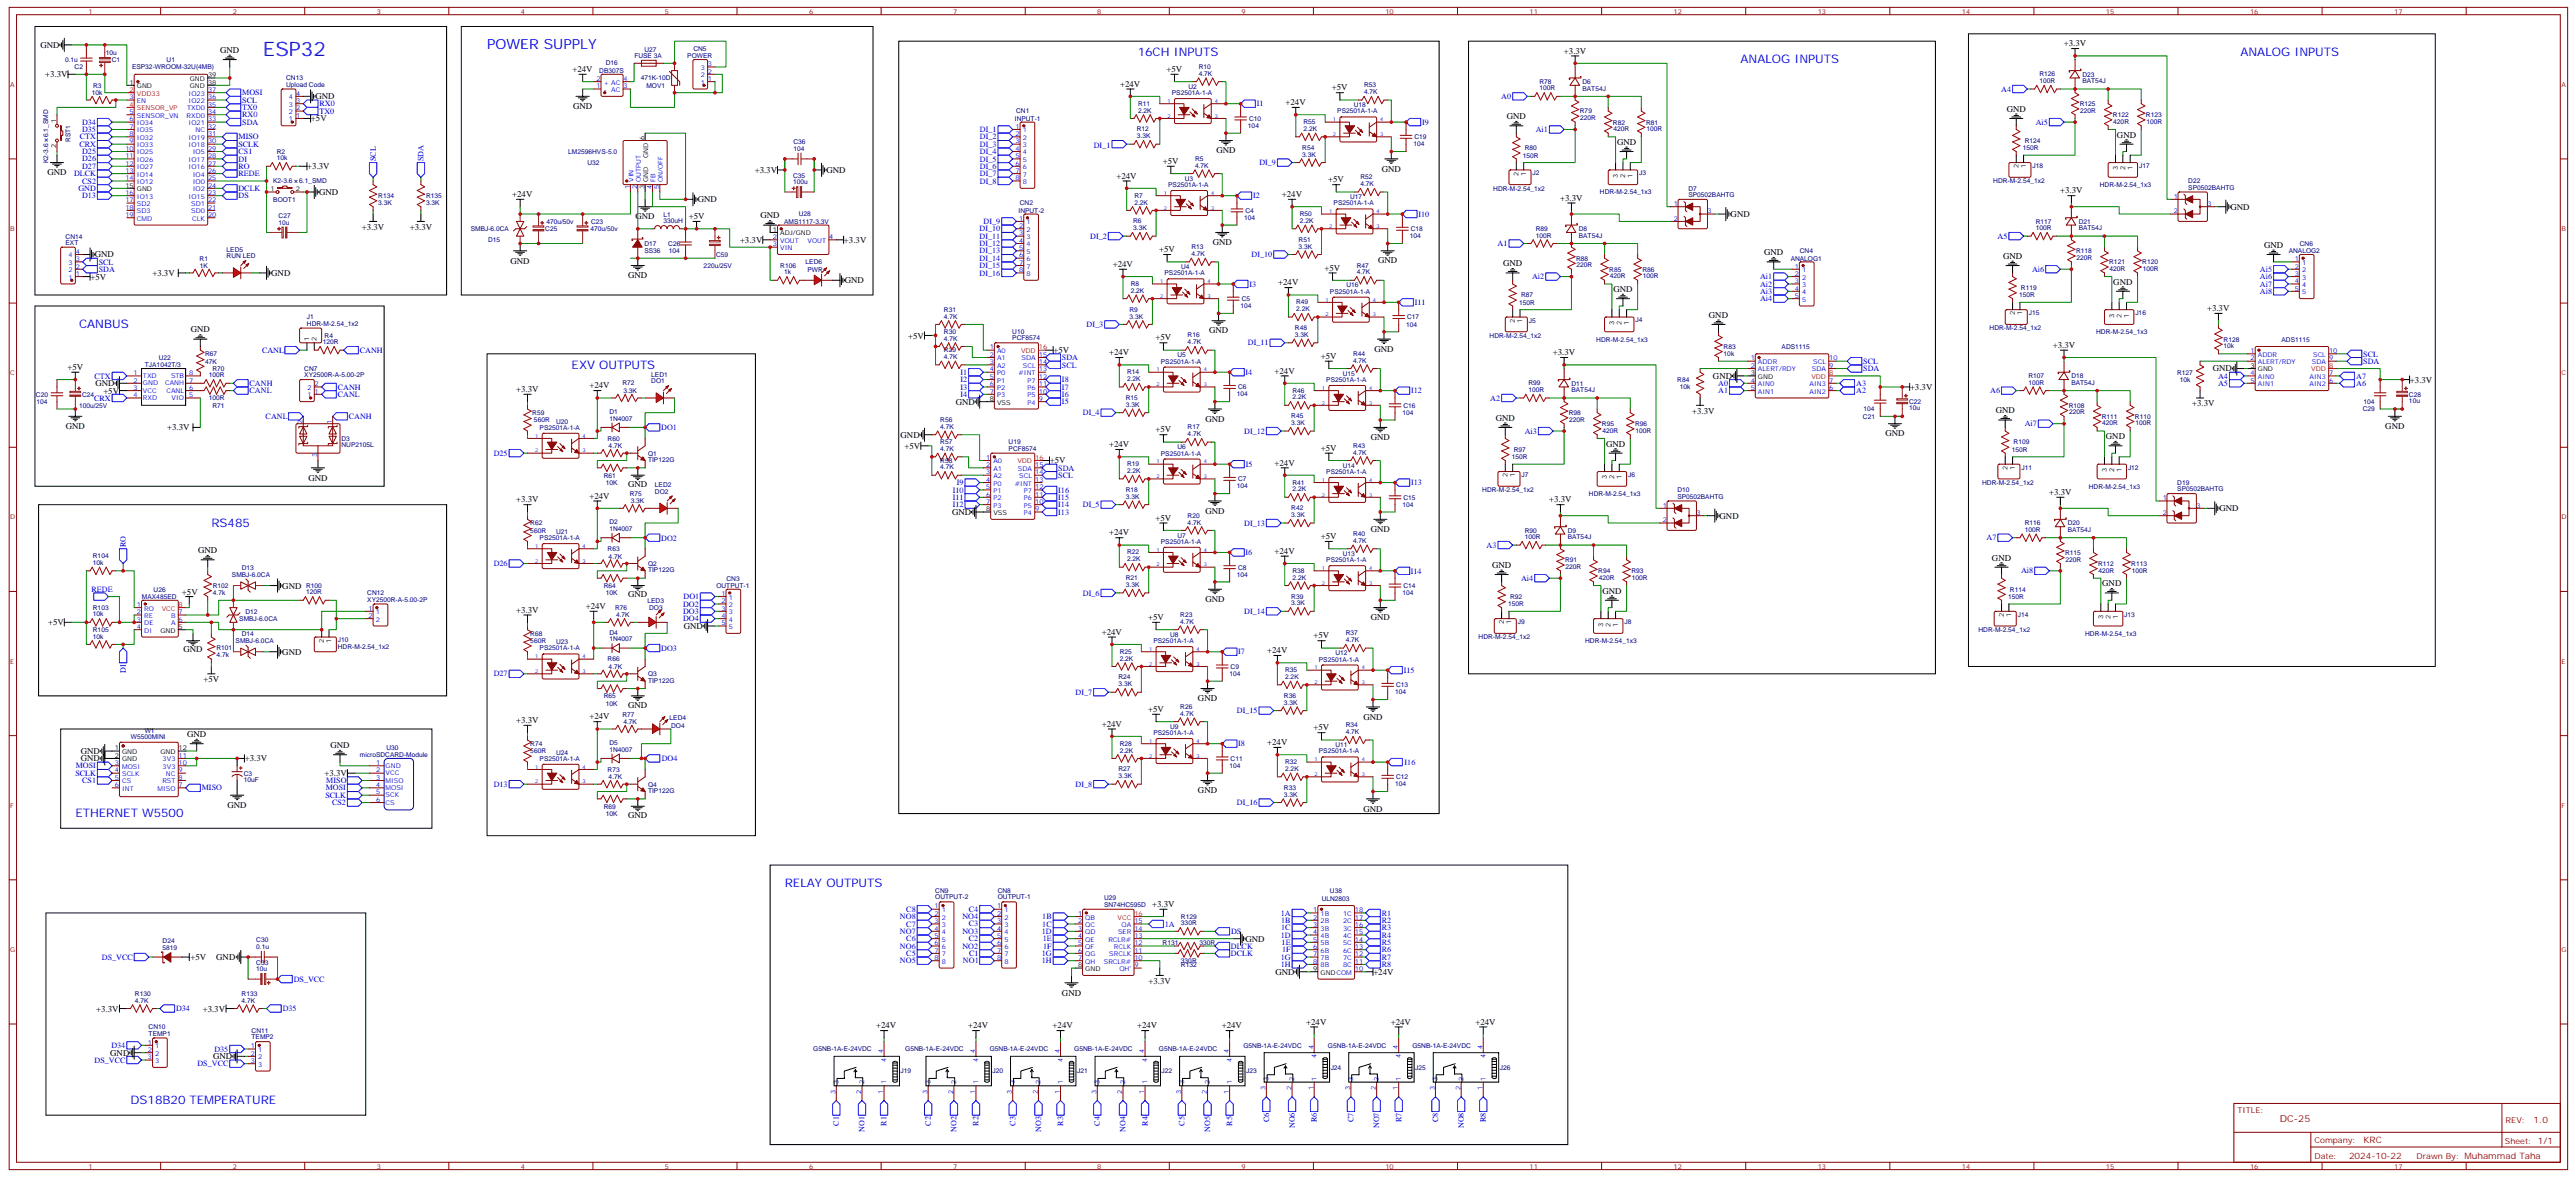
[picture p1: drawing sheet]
<svg xmlns="http://www.w3.org/2000/svg" width="1236mm" height="564mm" viewBox="0 0 1236 564" stroke-linecap="round" stroke-linejoin="round" font-family="sans-serif">
<defs><g id="words">
<text font-size="9.5" fill="#00f" x="126" y="27">ESP32</text>
<text font-size="6.7" fill="#00f" x="234" y="23">POWER SUPPLY</text>
<g font-size="5.6" fill="#00f">
<text x="546" y="27">16CH INPUTS</text>
<text x="1075" y="27">ANALOG INPUTS</text>
<text x="835" y="30">ANALOG INPUTS</text>
<text x="38" y="157">CANBUS</text>
<text x="274" y="177">EXV OUTPUTS</text>
<text x="101" y="253">RS485</text>
<text x="36" y="392">ETHERNET W5500</text>
<text x="377" y="425">RELAY OUTPUTS</text>
<text x="63" y="530">DS18B20 TEMPERATURE</text>
</g>
<text font-size="4.6" fill="#800" x="1094" y="538">DC-25</text>
<g font-size="4.2">
<text x="19" y="23">GND</text>
<text x="990" y="22">+3.3V</text>
<text x="106" y="25">GND</text>
<text x="750" y="26">+3.3V</text>
<text x="275" y="35">+24V</text>
<text x="560" y="35">+5V</text>
<text x="22" y="37">+3.3V</text>
<text x="538" y="42">+24V</text>
<text x="151" y="48">GND</text>
<text x="639" y="43">+5V</text>
<text x="275" y="52">GND</text>
<text x="617" y="50">+24V</text>
<text x="963" y="54">GND</text>
<text x="149" y="58">+5V</text>
<text x="723" y="57">GND</text>
<text x="776" y="70">GND</text>
<text x="1016" y="66">GND</text>
<text x="584" y="73">GND</text>
<text x="23" y="84">GND</text>
<text x="147" y="81">+3.3V</text>
<text x="362" y="83">+3.3V</text>
<text x="397" y="83">GND</text>
<text x="558" y="79">+5V</text>
<text x="663" y="82">GND</text>
<text x="536" y="86">+24V</text>
<text x="637" y="87">+5V</text>
<text x="153" y="94">GND</text>
<text x="246" y="95">+24V</text>
<text x="615" y="94">+24V</text>
<text x="989" y="93">+3.3V</text>
<text x="335" y="97">GND</text>
<text x="749" y="96">+3.3V</text>
<text x="1070" y="101">GND</text>
<text x="305" y="105">GND</text>
<text x="330" y="105">+5V</text>
<text x="365" y="105">GND</text>
<text x="830" y="104">GND</text>
<text x="174" y="110">+3.3V</text>
<text x="197" y="110">+3.3V</text>
<text x="355" y="116">+3.3V</text>
<text x="405" y="116">+3.3V</text>
<text x="582" y="118">GND</text>
<text x="1086" y="119">GND</text>
<text x="46" y="123">GND</text>
<text x="556" y="121">+5V</text>
<text x="846" y="122">GND</text>
<text x="961" y="124">GND</text>
<text x="245" y="126">GND</text>
<text x="534" y="128">+24V</text>
<text x="636" y="130">+5V</text>
<text x="661" y="126">GND</text>
<text x="721" y="128">GND</text>
<text x="43" y="134">+5V</text>
<text x="73" y="132">+3.3V</text>
<text x="130" y="132">GND</text>
<text x="301" y="133">GND</text>
<text x="405" y="136">GND</text>
<text x="613" y="137">+24V</text>
<text x="1014" y="137">GND</text>
<text x="774" y="140">GND</text>
<text x="1059" y="149">+3.3V</text>
<text x="820" y="152">GND</text>
<text x="92" y="159">GND</text>
<text x="580" y="160">GND</text>
<text x="436" y="162">+5V</text>
<text x="554" y="163">+5V</text>
<text x="985" y="167">+3.3V</text>
<text x="506" y="169">+5V</text>
<text x="532" y="170">+24V</text>
<text x="634" y="172">+5V</text>
<text x="660" y="169">GND</text>
<text x="745" y="170">+3.3V</text>
<text x="32" y="177">+5V</text>
<text x="612" y="179">+24V</text>
<text x="1062" y="178">GND</text>
<text x="46" y="185">GND</text>
<text x="822" y="182">GND</text>
<text x="1156" y="183">+3.3V</text>
<text x="50" y="189">+5V</text>
<text x="248" y="188">+3.3V</text>
<text x="283" y="186">+24V</text>
<text x="917" y="187">+3.3V</text>
<text x="459" y="194">GND</text>
<text x="1052" y="195">+3.3V</text>
<text x="578" y="202">GND</text>
<text x="718" y="202">GND</text>
<text x="812" y="198">+3.3V</text>
<text x="958" y="198">GND</text>
<text x="32" y="206">GND</text>
<text x="80" y="206">+3.3V</text>
<text x="432" y="210">GND</text>
<text x="554" y="207">+5V</text>
<text x="905" y="209">GND</text>
<text x="1145" y="206">GND</text>
<text x="434" y="215">+5V</text>
<text x="532" y="214">+24V</text>
<text x="658" y="211">GND</text>
<text x="771" y="214">GND</text>
<text x="1011" y="211">GND</text>
<text x="634" y="216">+5V</text>
<text x="504" y="222">+5V</text>
<text x="612" y="223">+24V</text>
<text x="148" y="230">GND</text>
<text x="301" y="234">GND</text>
<text x="283" y="239">+24V</text>
<text x="983" y="237">+3.3V</text>
<text x="248" y="241">+3.3V</text>
<text x="743" y="241">+3.3V</text>
<text x="1065" y="245">GND</text>
<text x="457" y="247">GND</text>
<text x="554" y="250">+5V</text>
<text x="578" y="246">GND</text>
<text x="825" y="249">GND</text>
<text x="532" y="257">+24V</text>
<text x="658" y="255">GND</text>
<text x="634" y="259">+5V</text>
<text x="95" y="265">GND</text>
<text x="612" y="266">+24V</text>
<text x="956" y="269">GND</text>
<text x="716" y="272">GND</text>
<text x="1009" y="281">GND</text>
<text x="87" y="285">+5V</text>
<text x="135" y="282">GND</text>
<text x="301" y="286">GND</text>
<text x="769" y="285">GND</text>
<text x="248" y="294">+3.3V</text>
<text x="281" y="292">+24V</text>
<text x="578" y="289">GND</text>
<text x="23" y="300">+5V</text>
<text x="551" y="297">+5V</text>
<text x="658" y="297">GND</text>
<text x="328" y="302">GND</text>
<text x="529" y="304">+24V</text>
<text x="630" y="306">+5V</text>
<text x="88" y="313">GND</text>
<text x="135" y="314">GND</text>
<text x="608" y="313">+24V</text>
<text x="98" y="327">+5V</text>
<text x="301" y="339">GND</text>
<text x="551" y="341">+5V</text>
<text x="575" y="336">GND</text>
<text x="248" y="347">+3.3V</text>
<text x="283" y="345">+24V</text>
<text x="654" y="345">GND</text>
<text x="90" y="353">GND</text>
<text x="529" y="348">+24V</text>
<text x="630" y="350">+5V</text>
<text x="159" y="359">GND</text>
<text x="608" y="357">+24V</text>
<text x="39" y="365">GND</text>
<text x="39" y="362">GND</text>
<text x="117" y="365">+3.3V</text>
<text x="156" y="372">+3.3V</text>
<text x="575" y="380">GND</text>
<text x="109" y="387">GND</text>
<text x="654" y="389">GND</text>
<text x="301" y="392">GND</text>
<text x="553" y="435">+3.3V</text>
<text x="598" y="452">GND</text>
<text x="91" y="460">+5V</text>
<text x="104" y="460">GND</text>
<text x="612" y="467">GND</text>
<text x="659" y="467">+24V</text>
<text x="551" y="472">+3.3V</text>
<text x="510" y="477">GND</text>
<text x="46" y="485">+3.3V</text>
<text x="97" y="485">+3.3V</text>
<text x="627" y="491">+24V</text>
<text x="667" y="491">+24V</text>
<text x="708" y="491">+24V</text>
<text x="420" y="493">+24V</text>
<text x="465" y="493">+24V</text>
<text x="505" y="493">+24V</text>
<text x="546" y="493">+24V</text>
<text x="586" y="493">+24V</text>
<text x="53" y="506">GND</text>
<text x="102" y="508">GND</text>
</g>
<g font-size="4.2" fill="#800">
<text x="1216" y="538">1.0</text>
<text x="1134" y="548">KRC</text>
<text x="1127" y="556">2024-10-22</text>
</g>
<g font-size="3.9" fill="#00f">
<text x="116" y="46">MOSI</text>
<text x="720" y="47">A0</text>
<text x="960" y="44">A4</text>
<text x="116" y="49">SCL</text>
<text x="116" y="53">TX0</text>
<text x="153" y="51">RX0</text>
<text x="603" y="51">I1</text>
<text x="39" y="60">D34</text>
<text x="116" y="60">SDA</text>
<text x="116" y="56">RX0</text>
<text x="153" y="55">TX0</text>
<text x="682" y="60">I9</text>
<text x="977" y="60">Ai5</text>
<text x="39" y="63">D35</text>
<text x="470" y="63">DI_1</text>
<text x="737" y="63">Ai1</text>
<text x="38" y="70">CRX</text>
<text x="38" y="67">CTX</text>
<text x="114" y="70">SCLK</text>
<text x="114" y="67">MISO</text>
<text x="470" y="67">DI_2</text>
<text x="470" y="70">DI_3</text>
<text x="525" y="71">DI_1</text>
<text x="39" y="74">D25</text>
<text x="39" y="77">D26</text>
<text x="114" y="74">CS1</text>
<text x="114" y="77">DI</text>
<text x="180" y="77" transform="rotate(-90 180 77)">SCL</text>
<text x="203" y="77" transform="rotate(-90 203 77)">SDA</text>
<text x="470" y="74">DI_4</text>
<text x="470" y="77">DI_5</text>
<text x="39" y="81">D27</text>
<text x="114" y="81">RO</text>
<text x="470" y="81">DI_6</text>
<text x="604" y="79">DI_9</text>
<text x="36" y="85">DLCK</text>
<text x="39" y="88">CS2</text>
<text x="114" y="85">REDE</text>
<text x="470" y="85">DI_7</text>
<text x="470" y="88">DI_8</text>
<text x="38" y="92">GND</text>
<text x="39" y="95">D13</text>
<text x="114" y="92">DCLK</text>
<text x="114" y="95">DS</text>
<text x="601" y="95">I2</text>
<text x="472" y="107">DI_9</text>
<text x="681" y="104">I10</text>
<text x="470" y="111">DI_10</text>
<text x="470" y="118">DI_12</text>
<text x="470" y="115">DI_11</text>
<text x="523" y="115">DI_2</text>
<text x="719" y="118">A1</text>
<text x="959" y="115">A5</text>
<text x="470" y="125">DI_14</text>
<text x="470" y="122">DI_13</text>
<text x="601" y="123">DI_10</text>
<text x="47" y="130">SDA</text>
<text x="47" y="127">SCL</text>
<text x="470" y="129">DI_15</text>
<text x="975" y="130">Ai6</text>
<text x="1084" y="130">Ai5</text>
<text x="470" y="132">DI_16</text>
<text x="600" y="138">I3</text>
<text x="735" y="134">Ai2</text>
<text x="845" y="134">Ai1</text>
<text x="845" y="137">Ai2</text>
<text x="1084" y="137">Ai7</text>
<text x="1084" y="134">Ai6</text>
<text x="845" y="141">Ai3</text>
<text x="1084" y="141">Ai8</text>
<text x="679" y="146">I11</text>
<text x="845" y="144">Ai4</text>
<text x="521" y="157">DI_3</text>
<text x="599" y="166">DI_11</text>
<text x="126" y="169">CANL</text>
<text x="173" y="169">CANH</text>
<text x="510" y="173">SDA</text>
<text x="1134" y="171">SCL</text>
<text x="461" y="180">I1</text>
<text x="510" y="176">SCL</text>
<text x="598" y="180">I4</text>
<text x="894" y="175">SCL</text>
<text x="894" y="178">SDA</text>
<text x="1134" y="175">SDA</text>
<text x="45" y="182">CTX</text>
<text x="120" y="185">CANH</text>
<text x="461" y="183">I2</text>
<text x="510" y="183">I8</text>
<text x="824" y="185">A0</text>
<text x="891" y="185">A3</text>
<text x="1064" y="182">A4</text>
<text x="1064" y="185">A5</text>
<text x="1131" y="185">A6</text>
<text x="1131" y="182">A7</text>
<text x="120" y="189">CANL</text>
<text x="162" y="190">CANL</text>
<text x="162" y="187">CANH</text>
<text x="461" y="190">I4</text>
<text x="461" y="187">I3</text>
<text x="510" y="190">I6</text>
<text x="510" y="187">I7</text>
<text x="677" y="189">I12</text>
<text x="824" y="189">A1</text>
<text x="891" y="189">A2</text>
<text x="955" y="189">A6</text>
<text x="45" y="192">CRX</text>
<text x="510" y="194">I5</text>
<text x="715" y="192">A2</text>
<text x="127" y="201">CANL</text>
<text x="167" y="201">CANH</text>
<text x="520" y="199">DI_4</text>
<text x="317" y="206">DO1</text>
<text x="597" y="208">DI_12</text>
<text x="732" y="208">Ai3</text>
<text x="972" y="204">Ai7</text>
<text x="237" y="219">D25</text>
<text x="508" y="226">SDA</text>
<text x="598" y="224">I5</text>
<text x="459" y="233">I9</text>
<text x="508" y="229">SCL</text>
<text x="677" y="233">I13</text>
<text x="457" y="236">I10</text>
<text x="457" y="240">I11</text>
<text x="508" y="236">I16</text>
<text x="508" y="240">I15</text>
<text x="457" y="243">I12</text>
<text x="508" y="243">I14</text>
<text x="520" y="243">DI_5</text>
<text x="508" y="247">I13</text>
<text x="597" y="252">DI_13</text>
<text x="60" y="262" transform="rotate(-90 60 262)">RO</text>
<text x="317" y="259">DO2</text>
<text x="713" y="263">A3</text>
<text x="953" y="259">A7</text>
<text x="598" y="266">I6</text>
<text x="237" y="271">D26</text>
<text x="677" y="275">I14</text>
<text x="970" y="275">Ai8</text>
<text x="730" y="279">Ai4</text>
<text x="44" y="284">REDE</text>
<text x="328" y="287">DO1</text>
<text x="520" y="286">DI_6</text>
<text x="328" y="291">DO2</text>
<text x="328" y="298">DO4</text>
<text x="328" y="294">DO3</text>
<text x="597" y="294">DI_14</text>
<text x="317" y="312">DO3</text>
<text x="594" y="314">I7</text>
<text x="60" y="323" transform="rotate(-90 60 323)">DI</text>
<text x="674" y="323">I15</text>
<text x="237" y="324">D27</text>
<text x="516" y="333">DI_7</text>
<text x="594" y="342">DI_15</text>
<text x="594" y="358">I8</text>
<text x="318" y="365">DO4</text>
<text x="36" y="368">MOSI</text>
<text x="674" y="367">I16</text>
<text x="36" y="372">SCLK</text>
<text x="39" y="376">CS1</text>
<text x="157" y="376">MISO</text>
<text x="237" y="377">D13</text>
<text x="516" y="377">DI_8</text>
<text x="97" y="379">MISO</text>
<text x="156" y="383">SCLK</text>
<text x="156" y="379">MOSI</text>
<text x="159" y="386">CS2</text>
<text x="594" y="386">DI_16</text>
<text x="435" y="437">C8</text>
<text x="465" y="437">C4</text>
<text x="432" y="441">NO8</text>
<text x="462" y="441">NO4</text>
<text x="500" y="441">1B</text>
<text x="615" y="439">1A</text>
<text x="615" y="443">1B</text>
<text x="663" y="439">R1</text>
<text x="663" y="443">R2</text>
<text x="432" y="448">NO7</text>
<text x="435" y="444">C7</text>
<text x="462" y="448">NO3</text>
<text x="465" y="444">C3</text>
<text x="500" y="448">1D</text>
<text x="500" y="444">1C</text>
<text x="559" y="444">1A</text>
<text x="591" y="448">DS</text>
<text x="615" y="450">1D</text>
<text x="615" y="446">1C</text>
<text x="663" y="446">R3</text>
<text x="663" y="450">R4</text>
<text x="432" y="455">NO6</text>
<text x="435" y="451">C6</text>
<text x="462" y="455">NO2</text>
<text x="465" y="451">C2</text>
<text x="500" y="451">1E</text>
<text x="501" y="455">1F</text>
<text x="591" y="455">DLCK</text>
<text x="615" y="453">1E</text>
<text x="663" y="453">R5</text>
<text x="49" y="460">DS_VCC</text>
<text x="432" y="462">NO5</text>
<text x="435" y="458">C5</text>
<text x="462" y="462">NO1</text>
<text x="465" y="458">C1</text>
<text x="500" y="462">1H</text>
<text x="500" y="458">1G</text>
<text x="591" y="458">DCLK</text>
<text x="615" y="460">1G</text>
<text x="615" y="457">1F</text>
<text x="663" y="457">R6</text>
<text x="663" y="460">R7</text>
<text x="615" y="464">1H</text>
<text x="663" y="464">R8</text>
<text x="141" y="471">DS_VCC</text>
<text x="84" y="485">D34</text>
<text x="136" y="485">D35</text>
<text x="53" y="503">D34</text>
<text x="45" y="510">DS_VCC</text>
<text x="103" y="504">D35</text>
<text x="95" y="511">DS_VCC</text>
<text x="403" y="540" transform="rotate(-90 403 540)">C1</text>
<text x="425" y="540" transform="rotate(-90 425 540)">R1</text>
<text x="447" y="540" transform="rotate(-90 447 540)">C2</text>
<text x="470" y="540" transform="rotate(-90 470 540)">R2</text>
<text x="487" y="540" transform="rotate(-90 487 540)">C3</text>
<text x="510" y="540" transform="rotate(-90 510 540)">R3</text>
<text x="528" y="540" transform="rotate(-90 528 540)">C4</text>
<text x="551" y="540" transform="rotate(-90 551 540)">R4</text>
<text x="568" y="540" transform="rotate(-90 568 540)">C5</text>
<text x="591" y="540" transform="rotate(-90 591 540)">R5</text>
<text x="609" y="538" transform="rotate(-90 609 538)">C6</text>
<text x="632" y="538" transform="rotate(-90 632 538)">R6</text>
<text x="649" y="538" transform="rotate(-90 649 538)">C7</text>
<text x="672" y="538" transform="rotate(-90 672 538)">R7</text>
<text x="690" y="538" transform="rotate(-90 690 538)">C8</text>
<text x="713" y="538" transform="rotate(-90 713 538)">R8</text>
<text x="415" y="543" transform="rotate(-90 415 543)">NO1</text>
<text x="459" y="543" transform="rotate(-90 459 543)">NO2</text>
<text x="500" y="543" transform="rotate(-90 500 543)">NO3</text>
<text x="540" y="543" transform="rotate(-90 540 543)">NO4</text>
<text x="581" y="543" transform="rotate(-90 581 543)">NO5</text>
<text x="621" y="541" transform="rotate(-90 621 541)">NO6</text>
<text x="662" y="541" transform="rotate(-90 662 541)">NO7</text>
<text x="702" y="541" transform="rotate(-90 702 541)">NO8</text>
</g>
<g font-size="3.9" fill="#800">
<text x="1074" y="534">TITLE:</text>
<text x="1202" y="538">REV:</text>
<text x="1111" y="548">Company:</text>
<text x="1202" y="549">Sheet: 1/1</text>
<text x="1111" y="556">Date:</text>
<text x="1160" y="556">Drawn By: Muhammad Taha</text>
</g>
<g font-size="3.2" fill="#800">
<text x="43" y="7">1</text>
<text x="112" y="7">2</text>
<text x="181" y="7">3</text>
<text x="250" y="7">4</text>
<text x="319" y="7">5</text>
<text x="388" y="7">6</text>
<text x="457" y="7">7</text>
<text x="527" y="7">8</text>
<text x="596" y="7">9</text>
<text x="665" y="7">10</text>
<text x="734" y="7">11</text>
<text x="803" y="7">12</text>
<text x="872" y="7">13</text>
<text x="941" y="7">14</text>
<text x="1011" y="7">15</text>
<text x="1080" y="7">16</text>
<text x="1149" y="7">17</text>
<text x="5" y="42">A</text>
<text x="1229" y="42">A</text>
<text x="5" y="111">B</text>
<text x="1229" y="111">B</text>
<text x="5" y="180">C</text>
<text x="1229" y="180">C</text>
<text x="5" y="249">D</text>
<text x="1229" y="249">D</text>
<text x="5" y="318">E</text>
<text x="1229" y="318">E</text>
<text x="5" y="387">F</text>
<text x="1229" y="387">F</text>
<text x="5" y="456">G</text>
<text x="1229" y="456">G</text>
<text x="43" y="560">1</text>
<text x="112" y="560">2</text>
<text x="181" y="560">3</text>
<text x="250" y="560">4</text>
<text x="319" y="560">5</text>
<text x="388" y="560">6</text>
<text x="457" y="560">7</text>
<text x="527" y="560">8</text>
<text x="596" y="560">9</text>
<text x="665" y="560">10</text>
<text x="734" y="560">11</text>
<text x="803" y="560">12</text>
<text x="872" y="560">13</text>
<text x="941" y="560">14</text>
<text x="1011" y="560">15</text>
<text x="1080" y="560">16</text>
<text x="1149" y="560">17</text>
</g>
<g font-size="3.2" fill="#000080">
<text x="31" y="30">0.1u</text>
<text x="51" y="26">10u</text>
<text x="54" y="30">C1</text>
<text x="80" y="30">U1</text>
<text x="304" y="28">FUSE 3A</text>
<text x="309" y="25">U27</text>
<text x="330" y="28">POWER</text>
<text x="333" y="24">CN5</text>
<text x="36" y="33">C2</text>
<text x="63" y="33">ESP32-WROOM-32U(4MB)</text>
<text x="288" y="35">DB307S</text>
<text x="291" y="31">D16</text>
<text x="575" y="33">R10</text>
<text x="137" y="42">Upload Code</text>
<text x="137" y="39">CN13</text>
<text x="307" y="39">471K-10D</text>
<text x="575" y="36">4.7K</text>
<text x="655" y="42">R53</text>
<text x="739" y="40">R78</text>
<text x="759" y="40">D6</text>
<text x="979" y="40">100R</text>
<text x="979" y="37">R126</text>
<text x="999" y="40">BAT54J</text>
<text x="999" y="37">D23</text>
<text x="44" y="46">10k</text>
<text x="45" y="42">R3</text>
<text x="310" y="42">MOV1</text>
<text x="562" y="46">PS2501A-1-A</text>
<text x="570" y="43">U2</text>
<text x="655" y="45">4.7K</text>
<text x="739" y="43">100R</text>
<text x="759" y="43">BAT54J</text>
<text x="546" y="54">2.2K</text>
<text x="546" y="51">R11</text>
<text x="650" y="51">U18</text>
<text x="998" y="51">R125</text>
<text x="487" y="58">INPUT-1</text>
<text x="488" y="54">CN1</text>
<text x="599" y="58">C10</text>
<text x="625" y="59">R55</text>
<text x="642" y="54">PS2501A-1-A</text>
<text x="758" y="54">R79</text>
<text x="758" y="58">220R</text>
<text x="774" y="60">R82</text>
<text x="790" y="60">R81</text>
<text x="998" y="54">220R</text>
<text x="1014" y="56">R122</text>
<text x="1014" y="59">420R</text>
<text x="1030" y="56">R123</text>
<text x="1030" y="59">100R</text>
<text x="23" y="66" transform="rotate(-90 23 66)">6.1_SMD</text>
<text x="546" y="63">R12</text>
<text x="599" y="61">104</text>
<text x="625" y="63">2.2K</text>
<text x="774" y="63">420R</text>
<text x="790" y="63">100R</text>
<text x="34" y="68" transform="rotate(-90 34 68)">RST1</text>
<text x="381" y="69">C36</text>
<text x="546" y="66">3.3K</text>
<text x="625" y="72">R54</text>
<text x="678" y="70">104</text>
<text x="679" y="67">C19</text>
<text x="972" y="69">R124</text>
<text x="133" y="77">10k</text>
<text x="133" y="74">R2</text>
<text x="273" y="74">LM2596HVS-5.0</text>
<text x="381" y="72">104</text>
<text x="573" y="77">R5</text>
<text x="625" y="75">3.3K</text>
<text x="731" y="76">150R</text>
<text x="732" y="72">R80</text>
<text x="971" y="72">150R</text>
<text x="23" y="78" transform="rotate(-90 23 78)">K2-3.6</text>
<text x="282" y="79">U32</text>
<text x="573" y="80">4.7K</text>
<text x="975" y="81">J18</text>
<text x="1026" y="81">J17</text>
<text x="131" y="88">K2-3.6</text>
<text x="144" y="88">6.1_SMD</text>
<text x="381" y="88">100u</text>
<text x="381" y="85">C35</text>
<text x="561" y="90">PS2501A-1-A</text>
<text x="569" y="87">U3</text>
<text x="653" y="89">4.7K</text>
<text x="653" y="86">R52</text>
<text x="735" y="84">J2</text>
<text x="787" y="84">J3</text>
<text x="956" y="88">HDR-M-2.54_1x2</text>
<text x="1008" y="90">HDR-M-2.54_1x3</text>
<text x="1050" y="88">D22</text>
<text x="182" y="95">R134</text>
<text x="204" y="95">R135</text>
<text x="544" y="95">R7</text>
<text x="648" y="96">U17</text>
<text x="717" y="91">HDR-M-2.54_1x2</text>
<text x="768" y="93">HDR-M-2.54_1x3</text>
<text x="810" y="95">SP0502BAHTG</text>
<text x="810" y="91">D7</text>
<text x="1050" y="91">SP0502BAHTG</text>
<text x="131" y="97">BOOT1</text>
<text x="182" y="98">3.3K</text>
<text x="204" y="98">3.3K</text>
<text x="489" y="98">CN2</text>
<text x="544" y="98">2.2K</text>
<text x="640" y="99">PS2501A-1-A</text>
<text x="134" y="108">10u</text>
<text x="134" y="105">C27</text>
<text x="262" y="107">470u/50v</text>
<text x="284" y="107">C23</text>
<text x="318" y="107">330uH</text>
<text x="318" y="104">L1</text>
<text x="376" y="107">AMS1117-3.3V</text>
<text x="383" y="104">U28</text>
<text x="489" y="102">INPUT-2</text>
<text x="544" y="107">R6</text>
<text x="597" y="105">104</text>
<text x="598" y="102">C4</text>
<text x="624" y="107">2.2K</text>
<text x="624" y="104">R50</text>
<text x="977" y="107">R117</text>
<text x="997" y="107">D21</text>
<text x="226" y="111">SMBJ-6.0CA</text>
<text x="262" y="111">C25</text>
<text x="283" y="111">470u/50v</text>
<text x="544" y="110">3.3K</text>
<text x="677" y="111">C18</text>
<text x="737" y="114">100R</text>
<text x="737" y="111">R89</text>
<text x="758" y="111">D8</text>
<text x="977" y="110">100R</text>
<text x="997" y="110">BAT54J</text>
<text x="31" y="117">EXT</text>
<text x="31" y="114">CN14</text>
<text x="234" y="116">D15</text>
<text x="309" y="118">D17</text>
<text x="321" y="118">C26</text>
<text x="572" y="119">R13</text>
<text x="623" y="119">3.3K</text>
<text x="623" y="116">R51</text>
<text x="676" y="114">104</text>
<text x="758" y="114">BAT54J</text>
<text x="1104" y="118">CN6</text>
<text x="96" y="125">R1</text>
<text x="109" y="124">RUN LED</text>
<text x="109" y="121">LED5</text>
<text x="309" y="121">SS36</text>
<text x="321" y="121">104</text>
<text x="344" y="123">C59</text>
<text x="572" y="123">4.7K</text>
<text x="756" y="125">R88</text>
<text x="859" y="125">ANALOG1</text>
<text x="864" y="121">CN4</text>
<text x="996" y="121">R118</text>
<text x="996" y="125">220R</text>
<text x="1098" y="121">ANALOG2</text>
<text x="96" y="129">1K</text>
<text x="338" y="129">220u/25V</text>
<text x="374" y="129">R106</text>
<text x="376" y="132">1k</text>
<text x="387" y="127">LED6</text>
<text x="387" y="130">PWR</text>
<text x="567" y="129">U4</text>
<text x="651" y="132">4.7K</text>
<text x="651" y="128">R47</text>
<text x="757" y="128">220R</text>
<text x="772" y="130">R85</text>
<text x="788" y="130">R86</text>
<text x="1012" y="127">R121</text>
<text x="1012" y="130">420R</text>
<text x="1028" y="127">R120</text>
<text x="1028" y="130">100R</text>
<text x="543" y="137">R8</text>
<text x="559" y="132">PS2501A-1-A</text>
<text x="646" y="138">U16</text>
<text x="772" y="133">420R</text>
<text x="788" y="133">100R</text>
<text x="543" y="140">2.2K</text>
<text x="638" y="141">PS2501A-1-A</text>
<text x="730" y="143">R87</text>
<text x="969" y="143">150R</text>
<text x="970" y="139">R119</text>
<text x="453" y="150">R31</text>
<text x="542" y="149">R9</text>
<text x="595" y="148">104</text>
<text x="596" y="144">C5</text>
<text x="622" y="149">2.2K</text>
<text x="622" y="146">R49</text>
<text x="729" y="146">150R</text>
<text x="147" y="153">J1</text>
<text x="453" y="153">4.7K</text>
<text x="542" y="153">3.3K</text>
<text x="675" y="153">C17</text>
<text x="734" y="155">J5</text>
<text x="785" y="155">J4</text>
<text x="973" y="151">J15</text>
<text x="1025" y="151">J16</text>
<text x="147" y="156">HDR-M-2.54_1x2</text>
<text x="453" y="160">R30</text>
<text x="486" y="160">U10</text>
<text x="570" y="162">R16</text>
<text x="621" y="162">3.3K</text>
<text x="621" y="158">R48</text>
<text x="675" y="157">104</text>
<text x="955" y="158">HDR-M-2.54_1x2</text>
<text x="1006" y="160">HDR-M-2.54_1x3</text>
<text x="155" y="165">120R</text>
<text x="156" y="162">R4</text>
<text x="453" y="163">4.7K</text>
<text x="486" y="163">PCF8574</text>
<text x="570" y="165">4.7K</text>
<text x="715" y="162">HDR-M-2.54_1x2</text>
<text x="766" y="164">HDR-M-2.54_1x3</text>
<text x="827" y="167">R83</text>
<text x="855" y="167">ADS1115</text>
<text x="1067" y="167">10k</text>
<text x="1067" y="164">R128</text>
<text x="1095" y="164">ADS1115</text>
<text x="76" y="172">U22</text>
<text x="98" y="171">R67</text>
<text x="453" y="172">4.7K</text>
<text x="453" y="169">R29</text>
<text x="565" y="171">U5</text>
<text x="649" y="174">4.7K</text>
<text x="649" y="171">R44</text>
<text x="827" y="170">10k</text>
<text x="70" y="176">TJA1042T/3</text>
<text x="98" y="174">47K</text>
<text x="102" y="178">R70</text>
<text x="146" y="178">CN7</text>
<text x="541" y="179">R14</text>
<text x="557" y="174">PS2501A-1-A</text>
<text x="1045" y="180">R127</text>
<text x="100" y="181">100R</text>
<text x="146" y="181">XY2500R-A-5.00-2P</text>
<text x="299" y="185">R72</text>
<text x="313" y="184">DO1</text>
<text x="313" y="181">LED1</text>
<text x="541" y="183">2.2K</text>
<text x="636" y="183">PS2501A-1-A</text>
<text x="644" y="180">U15</text>
<text x="733" y="185">R99</text>
<text x="754" y="185">D11</text>
<text x="805" y="183">R84</text>
<text x="973" y="185">100R</text>
<text x="973" y="181">R107</text>
<text x="994" y="185">BAT54J</text>
<text x="994" y="181">D18</text>
<text x="1046" y="183">10k</text>
<text x="17" y="190">C20</text>
<text x="39" y="190">C24</text>
<text x="299" y="188">3.3K</text>
<text x="540" y="192">R15</text>
<text x="594" y="190">104</text>
<text x="594" y="187">C6</text>
<text x="620" y="192">2.2K</text>
<text x="620" y="188">R46</text>
<text x="733" y="188">100R</text>
<text x="754" y="188">BAT54J</text>
<text x="806" y="187">10k</text>
<text x="1156" y="190">C28</text>
<text x="18" y="194">104</text>
<text x="38" y="196">100u/25V</text>
<text x="100" y="192">100R</text>
<text x="102" y="196">R71</text>
<text x="540" y="195">3.3K</text>
<text x="673" y="196">C16</text>
<text x="894" y="197">104</text>
<text x="916" y="197">10u</text>
<text x="916" y="194">C22</text>
<text x="993" y="196">R108</text>
<text x="1134" y="197">C29</text>
<text x="1134" y="194">104</text>
<text x="1156" y="193">10u</text>
<text x="255" y="199">R59</text>
<text x="256" y="203">560R</text>
<text x="267" y="203">U20</text>
<text x="292" y="202">1N4007</text>
<text x="292" y="199">D1</text>
<text x="451" y="202">R56</text>
<text x="620" y="204">3.3K</text>
<text x="620" y="201">R45</text>
<text x="673" y="199">104</text>
<text x="753" y="199">R98</text>
<text x="753" y="202">220R</text>
<text x="894" y="201">C21</text>
<text x="993" y="199">220R</text>
<text x="1009" y="201">R111</text>
<text x="1024" y="201">R110</text>
<text x="259" y="206">PS2501A-1-A</text>
<text x="451" y="206">4.7K</text>
<text x="570" y="209">4.7K</text>
<text x="570" y="206">R17</text>
<text x="769" y="204">R95</text>
<text x="769" y="208">420R</text>
<text x="785" y="204">R96</text>
<text x="785" y="208">100R</text>
<text x="1009" y="204">420R</text>
<text x="1025" y="204">100R</text>
<text x="164" y="215">NUP2105L</text>
<text x="164" y="211">D3</text>
<text x="292" y="211">R60</text>
<text x="292" y="215">4.7K</text>
<text x="451" y="213">R57</text>
<text x="484" y="213">U19</text>
<text x="565" y="215">U6</text>
<text x="649" y="215">R43</text>
<text x="966" y="213">R109</text>
<text x="311" y="222">TIP122G</text>
<text x="311" y="218">Q1</text>
<text x="451" y="216">4.7K</text>
<text x="451" y="222">R58</text>
<text x="484" y="216">PCF8574</text>
<text x="557" y="218">PS2501A-1-A</text>
<text x="649" y="218">4.7K</text>
<text x="725" y="220">150R</text>
<text x="726" y="217">R97</text>
<text x="965" y="217">150R</text>
<text x="451" y="225">4.7K</text>
<text x="541" y="227">2.2K</text>
<text x="541" y="224">R19</text>
<text x="636" y="227">PS2501A-1-A</text>
<text x="644" y="224">U14</text>
<text x="970" y="225">J11</text>
<text x="1021" y="225">J12</text>
<text x="290" y="229">R61</text>
<text x="291" y="233">10K</text>
<text x="314" y="234">LED2</text>
<text x="594" y="231">C7</text>
<text x="620" y="232">R41</text>
<text x="730" y="229">J7</text>
<text x="781" y="229">J6</text>
<text x="951" y="233">HDR-M-2.54_1x2</text>
<text x="1045" y="232">D19</text>
<text x="302" y="238">R75</text>
<text x="314" y="237">DO2</text>
<text x="540" y="239">3.3K</text>
<text x="540" y="236">R18</text>
<text x="594" y="234">104</text>
<text x="620" y="236">2.2K</text>
<text x="673" y="240">C15</text>
<text x="711" y="236">HDR-M-2.54_1x2</text>
<text x="762" y="238">HDR-M-2.54_1x3</text>
<text x="805" y="239">SP0502BAHTG</text>
<text x="805" y="236">D10</text>
<text x="1002" y="234">HDR-M-2.54_1x3</text>
<text x="1045" y="236">SP0502BAHTG</text>
<text x="303" y="241">3.3K</text>
<text x="620" y="245">R42</text>
<text x="673" y="243">104</text>
<text x="254" y="252">R62</text>
<text x="292" y="252">D2</text>
<text x="570" y="252">4.7K</text>
<text x="570" y="248">R20</text>
<text x="620" y="248">3.3K</text>
<text x="972" y="252">R116</text>
<text x="992" y="252">D20</text>
<text x="254" y="255">560R</text>
<text x="267" y="256">U21</text>
<text x="292" y="255">1N4007</text>
<text x="565" y="258">U7</text>
<text x="649" y="257">R40</text>
<text x="732" y="255">R90</text>
<text x="752" y="255">D9</text>
<text x="972" y="255">100R</text>
<text x="992" y="255">BAT54J</text>
<text x="259" y="259">PS2501A-1-A</text>
<text x="557" y="261">PS2501A-1-A</text>
<text x="649" y="260">4.7K</text>
<text x="732" y="259">100R</text>
<text x="752" y="259">BAT54J</text>
<text x="45" y="268">R104</text>
<text x="292" y="264">R63</text>
<text x="292" y="268">4.7K</text>
<text x="541" y="269">2.2K</text>
<text x="541" y="266">R22</text>
<text x="636" y="270">PS2501A-1-A</text>
<text x="644" y="267">U13</text>
<text x="751" y="270">R91</text>
<text x="991" y="266">R115</text>
<text x="991" y="269">220R</text>
<text x="45" y="271">10k</text>
<text x="116" y="273">D13</text>
<text x="311" y="274">TIP122G</text>
<text x="311" y="271">Q2</text>
<text x="594" y="273">C8</text>
<text x="620" y="275">R38</text>
<text x="751" y="273">220R</text>
<text x="767" y="275">R94</text>
<text x="783" y="275">R93</text>
<text x="1007" y="271">R112</text>
<text x="1007" y="275">420R</text>
<text x="1023" y="271">R113</text>
<text x="1023" y="275">100R</text>
<text x="102" y="282">R102</text>
<text x="111" y="277">SMBJ-6.0CA</text>
<text x="147" y="282">R100</text>
<text x="290" y="282">R64</text>
<text x="344" y="282">OUTPUT-1</text>
<text x="349" y="278">CN3</text>
<text x="540" y="282">3.3K</text>
<text x="540" y="278">R21</text>
<text x="594" y="277">104</text>
<text x="620" y="278">2.2K</text>
<text x="673" y="282">C14</text>
<text x="767" y="278">420R</text>
<text x="783" y="278">100R</text>
<text x="68" y="287">MAX485ED</text>
<text x="74" y="284">U26</text>
<text x="102" y="285">4.7k</text>
<text x="147" y="285">120R</text>
<text x="176" y="285">CN12</text>
<text x="291" y="285">10K</text>
<text x="620" y="287">R39</text>
<text x="673" y="285">104</text>
<text x="725" y="287">R92</text>
<text x="964" y="287">150R</text>
<text x="964" y="284">R114</text>
<text x="45" y="292">R103</text>
<text x="176" y="289">XY2500R-A-5.00-2P</text>
<text x="295" y="292">R76</text>
<text x="311" y="289">LED3</text>
<text x="311" y="293">DO3</text>
<text x="620" y="290">3.3K</text>
<text x="724" y="291">150R</text>
<text x="45" y="296">10k</text>
<text x="115" y="298">SMBJ-6.0CA</text>
<text x="118" y="294">D12</text>
<text x="296" y="296">4.7K</text>
<text x="566" y="299">4.7K</text>
<text x="566" y="296">R23</text>
<text x="728" y="299">J9</text>
<text x="779" y="299">J8</text>
<text x="968" y="296">J14</text>
<text x="1019" y="296">J13</text>
<text x="45" y="303">R105</text>
<text x="116" y="305">D14</text>
<text x="254" y="305">R68</text>
<text x="292" y="304">D4</text>
<text x="561" y="305">U8</text>
<text x="646" y="305">R37</text>
<text x="949" y="303">HDR-M-2.54_1x2</text>
<text x="1001" y="305">HDR-M-2.54_1x3</text>
<text x="45" y="306">10k</text>
<text x="104" y="312">R101</text>
<text x="113" y="308">SMBJ-6.0CA</text>
<text x="162" y="311">HDR-M-2.54_1x2</text>
<text x="162" y="308">J10</text>
<text x="254" y="308">560R</text>
<text x="259" y="312">PS2501A-1-A</text>
<text x="267" y="309">U23</text>
<text x="292" y="308">1N4007</text>
<text x="553" y="308">PS2501A-1-A</text>
<text x="646" y="308">4.7K</text>
<text x="710" y="307">HDR-M-2.54_1x2</text>
<text x="761" y="308">HDR-M-2.54_1x3</text>
<text x="104" y="315">4.7k</text>
<text x="292" y="317">R66</text>
<text x="537" y="317">2.2K</text>
<text x="537" y="313">R25</text>
<text x="633" y="317">PS2501A-1-A</text>
<text x="641" y="314">U12</text>
<text x="292" y="321">4.7K</text>
<text x="591" y="321">C9</text>
<text x="617" y="322">R35</text>
<text x="311" y="327">TIP122G</text>
<text x="311" y="324">Q3</text>
<text x="537" y="329">3.3K</text>
<text x="537" y="326">R24</text>
<text x="590" y="324">104</text>
<text x="617" y="326">2.2K</text>
<text x="670" y="330">C13</text>
<text x="290" y="335">R65</text>
<text x="616" y="335">R36</text>
<text x="669" y="333">104</text>
<text x="291" y="338">10K</text>
<text x="566" y="340">R26</text>
<text x="616" y="338">3.3K</text>
<text x="299" y="344">R77</text>
<text x="299" y="347">4.7K</text>
<text x="321" y="345">LED4</text>
<text x="566" y="343">4.7K</text>
<text x="69" y="351">W1</text>
<text x="322" y="349">DO4</text>
<text x="553" y="353">PS2501A-1-A</text>
<text x="561" y="350">U9</text>
<text x="646" y="352">4.7K</text>
<text x="646" y="349">R34</text>
<text x="63" y="354">W5500MINI</text>
<text x="185" y="360">U30</text>
<text x="254" y="358">R74</text>
<text x="292" y="357">D5</text>
<text x="537" y="358">R28</text>
<text x="641" y="358">U11</text>
<text x="173" y="363">microSDCARD-Module</text>
<text x="254" y="361">560R</text>
<text x="259" y="365">PS2501A-1-A</text>
<text x="267" y="362">U24</text>
<text x="292" y="361">1N4007</text>
<text x="537" y="361">2.2K</text>
<text x="591" y="365">C11</text>
<text x="633" y="361">PS2501A-1-A</text>
<text x="117" y="372">C3</text>
<text x="292" y="370">R73</text>
<text x="537" y="370">R27</text>
<text x="590" y="368">104</text>
<text x="617" y="370">2.2K</text>
<text x="617" y="366">R32</text>
<text x="117" y="375">10uF</text>
<text x="292" y="374">4.7K</text>
<text x="311" y="377">Q4</text>
<text x="537" y="373">3.3K</text>
<text x="669" y="377">104</text>
<text x="670" y="374">C12</text>
<text x="311" y="380">TIP122G</text>
<text x="616" y="382">3.3K</text>
<text x="616" y="379">R33</text>
<text x="290" y="388">R69</text>
<text x="291" y="391">10K</text>
<text x="449" y="431">OUTPUT-2</text>
<text x="449" y="428">CN9</text>
<text x="479" y="431">OUTPUT-1</text>
<text x="479" y="428">CN8</text>
<text x="530" y="432">U29</text>
<text x="634" y="432">ULN2803</text>
<text x="638" y="428">U38</text>
<text x="530" y="435">SN74HC595D</text>
<text x="567" y="444">330R</text>
<text x="567" y="440">R129</text>
<text x="78" y="455">5819</text>
<text x="78" y="452">D24</text>
<text x="123" y="455">0.1u</text>
<text x="123" y="452">C30</text>
<text x="558" y="453">R131</text>
<text x="576" y="453">330R</text>
<text x="567" y="462">330R</text>
<text x="123" y="466">10u</text>
<text x="123" y="463">C33</text>
<text x="567" y="464">R132</text>
<text x="65" y="478">R130</text>
<text x="116" y="478">R133</text>
<text x="65" y="481">4.7K</text>
<text x="116" y="481">4.7K</text>
<text x="71" y="497">TEMP1</text>
<text x="71" y="494">CN10</text>
<text x="121" y="495">CN11</text>
<text x="121" y="498">TEMP2</text>
<text x="597" y="502">G5NB-1A-E-24VDC</text>
<text x="637" y="502">G5NB-1A-E-24VDC</text>
<text x="678" y="502">G5NB-1A-E-24VDC</text>
<text x="390" y="504">G5NB-1A-E-24VDC</text>
<text x="434" y="504">G5NB-1A-E-24VDC</text>
<text x="475" y="504">G5NB-1A-E-24VDC</text>
<text x="516" y="504">G5NB-1A-E-24VDC</text>
<text x="556" y="504">G5NB-1A-E-24VDC</text>
<text x="432" y="515">J19</text>
<text x="476" y="515">J20</text>
<text x="517" y="515">J21</text>
<text x="557" y="515">J22</text>
<text x="598" y="515">J23</text>
<text x="639" y="513">J24</text>
<text x="679" y="513">J25</text>
<text x="720" y="513">J26</text>
</g>
<g font-size="3.2" fill="#00f">
<text x="336" y="34">3</text>
<text x="340" y="35">2</text>
<text x="340" y="32">3</text>
<text x="286" y="39">2</text>
<text x="290" y="41">+ AC</text>
<text x="299" y="39">4</text>
<text x="336" y="41">1</text>
<text x="336" y="37">2</text>
<text x="340" y="39">1</text>
<text x="62" y="48">3</text>
<text x="90" y="46">IO23</text>
<text x="100" y="48">36</text>
<text x="100" y="44">37</text>
<text x="139" y="48">4</text>
<text x="142" y="46">4</text>
<text x="286" y="42">1</text>
<text x="290" y="44">- AC</text>
<text x="299" y="42">3</text>
<text x="66" y="49">EN</text>
<text x="90" y="53">TXD0</text>
<text x="90" y="49">IO22</text>
<text x="100" y="51">35</text>
<text x="139" y="51">3</text>
<text x="142" y="53">2</text>
<text x="142" y="49">3</text>
<text x="62" y="55">5</text>
<text x="62" y="58">6</text>
<text x="66" y="56">SENSOR_VN</text>
<text x="66" y="60">IO34</text>
<text x="90" y="56">RXD0</text>
<text x="90" y="60">IO21</text>
<text x="100" y="58">33</text>
<text x="100" y="55">34</text>
<text x="139" y="58">1</text>
<text x="139" y="55">2</text>
<text x="142" y="56">1</text>
<text x="62" y="62">7</text>
<text x="62" y="65">8</text>
<text x="66" y="63">IO35</text>
<text x="94" y="63">NC</text>
<text x="100" y="65">31</text>
<text x="100" y="62">32</text>
<text x="487" y="62">1</text>
<text x="487" y="65">2</text>
<text x="491" y="63">1</text>
<text x="62" y="69">9</text>
<text x="66" y="67">IO32</text>
<text x="66" y="71">IO33</text>
<text x="90" y="71">IO18</text>
<text x="90" y="67">IO19</text>
<text x="100" y="69">30</text>
<text x="487" y="69">3</text>
<text x="491" y="67">2</text>
<text x="491" y="71">3</text>
<text x="60" y="72">10</text>
<text x="60" y="76">11</text>
<text x="66" y="74">IO25</text>
<text x="66" y="78">IO26</text>
<text x="90" y="78">IO17</text>
<text x="93" y="74">IO5</text>
<text x="100" y="76">28</text>
<text x="100" y="72">29</text>
<text x="487" y="72">4</text>
<text x="487" y="76">5</text>
<text x="491" y="74">4</text>
<text x="491" y="78">5</text>
<text x="60" y="79">12</text>
<text x="60" y="83">13</text>
<text x="66" y="81">IO27</text>
<text x="90" y="81">IO16</text>
<text x="100" y="83">26</text>
<text x="100" y="79">27</text>
<text x="487" y="79">6</text>
<text x="487" y="83">7</text>
<text x="491" y="81">6</text>
<text x="60" y="86">14</text>
<text x="66" y="85">IO14</text>
<text x="66" y="88">IO12</text>
<text x="93" y="88">IO0</text>
<text x="93" y="85">IO4</text>
<text x="100" y="90">24</text>
<text x="100" y="86">25</text>
<text x="304" y="87" transform="rotate(-90 304 87)">VIN</text>
<text x="307" y="87" transform="rotate(-90 307 87)">OUTPUT</text>
<text x="315" y="87" transform="rotate(-90 315 87)">FB</text>
<text x="318" y="87" transform="rotate(-90 318 87)">ON/OFF</text>
<text x="487" y="86">8</text>
<text x="491" y="85">7</text>
<text x="491" y="88">8</text>
<text x="60" y="93">16</text>
<text x="66" y="95">IO13</text>
<text x="90" y="95">IO15</text>
<text x="93" y="92">IO2</text>
<text x="100" y="93">23</text>
<text x="302" y="91" transform="rotate(-90 302 91)">1</text>
<text x="306" y="91" transform="rotate(-90 306 91)">2</text>
<text x="313" y="91" transform="rotate(-90 313 91)">4</text>
<text x="316" y="91" transform="rotate(-90 316 91)">5</text>
<text x="1043" y="95">1</text>
<text x="60" y="97">17</text>
<text x="60" y="101">18</text>
<text x="66" y="99">SD2</text>
<text x="92" y="99">SD1</text>
<text x="100" y="101">21</text>
<text x="100" y="97">22</text>
<text x="803" y="99">1</text>
<text x="1059" y="99">3</text>
<text x="60" y="104">19</text>
<text x="66" y="102">SD3</text>
<text x="66" y="106">CMD</text>
<text x="92" y="102">SD0</text>
<text x="92" y="106">CLK</text>
<text x="100" y="104">20</text>
<text x="489" y="106">1</text>
<text x="493" y="108">1</text>
<text x="803" y="106">2</text>
<text x="819" y="102">3</text>
<text x="1043" y="102">2</text>
<text x="489" y="109">2</text>
<text x="489" y="113">3</text>
<text x="493" y="111">2</text>
<text x="371" y="115">2</text>
<text x="371" y="118">3</text>
<text x="374" y="116">VOUT</text>
<text x="374" y="120">VIN</text>
<text x="388" y="116">VOUT</text>
<text x="398" y="115">4</text>
<text x="489" y="116">4</text>
<text x="489" y="120">5</text>
<text x="493" y="115">3</text>
<text x="493" y="118">4</text>
<text x="33" y="123">4</text>
<text x="36" y="125">3</text>
<text x="36" y="122">4</text>
<text x="489" y="123">6</text>
<text x="493" y="122">5</text>
<text x="493" y="125">6</text>
<text x="1101" y="125">1</text>
<text x="33" y="131">2</text>
<text x="33" y="127">3</text>
<text x="36" y="129">2</text>
<text x="489" y="127">7</text>
<text x="489" y="131">8</text>
<text x="493" y="129">7</text>
<text x="861" y="129">1</text>
<text x="865" y="131">1</text>
<text x="1101" y="129">2</text>
<text x="1105" y="127">1</text>
<text x="1105" y="131">2</text>
<text x="33" y="134">1</text>
<text x="36" y="132">1</text>
<text x="493" y="132">8</text>
<text x="861" y="132">2</text>
<text x="861" y="136">3</text>
<text x="865" y="134">2</text>
<text x="865" y="138">3</text>
<text x="1101" y="132">3</text>
<text x="1101" y="136">4</text>
<text x="1105" y="134">3</text>
<text x="1105" y="138">4</text>
<text x="861" y="139">4</text>
<text x="861" y="143">5</text>
<text x="865" y="141">4</text>
<text x="1101" y="139">5</text>
<text x="1105" y="141">5</text>
<text x="865" y="145">5</text>
<text x="475" y="168">1</text>
<text x="475" y="171">2</text>
<text x="478" y="169">A0</text>
<text x="478" y="173">A1</text>
<text x="490" y="173">SDA</text>
<text x="498" y="171">15</text>
<text x="840" y="173">1</text>
<text x="878" y="173">10</text>
<text x="1080" y="169">1</text>
<text x="1080" y="173">2</text>
<text x="1083" y="171">ADDR</text>
<text x="1110" y="171">SCL</text>
<text x="1118" y="173">9</text>
<text x="1118" y="169">10</text>
<text x="64" y="180">1</text>
<text x="91" y="180">8</text>
<text x="475" y="175">3</text>
<text x="475" y="178">4</text>
<text x="478" y="176">A2</text>
<text x="478" y="180">P0</text>
<text x="489" y="180">#INT</text>
<text x="491" y="176">SCL</text>
<text x="498" y="178">13</text>
<text x="498" y="175">14</text>
<text x="840" y="176">2</text>
<text x="844" y="175">ADDR</text>
<text x="844" y="178">ALERT/RDY</text>
<text x="869" y="178">SDA</text>
<text x="870" y="175">SCL</text>
<text x="878" y="176">9</text>
<text x="1080" y="180">4</text>
<text x="1083" y="175">ALERT/RDY</text>
<text x="1109" y="175">SDA</text>
<text x="1118" y="180">7</text>
<text x="64" y="183">2</text>
<text x="69" y="181">TXD</text>
<text x="69" y="185">GND</text>
<text x="79" y="185">CANH</text>
<text x="82" y="181">STB</text>
<text x="91" y="183">7</text>
<text x="151" y="185">2</text>
<text x="475" y="182">5</text>
<text x="475" y="185">6</text>
<text x="478" y="183">P1</text>
<text x="493" y="183">P7</text>
<text x="498" y="185">11</text>
<text x="498" y="182">12</text>
<text x="840" y="183">4</text>
<text x="844" y="185">AIN0</text>
<text x="868" y="185">AIN3</text>
<text x="878" y="183">7</text>
<text x="1080" y="183">5</text>
<text x="1083" y="182">AIN0</text>
<text x="1083" y="185">AIN1</text>
<text x="1108" y="185">AIN2</text>
<text x="1108" y="182">AIN3</text>
<text x="1118" y="183">6</text>
<text x="64" y="187">3</text>
<text x="64" y="190">4</text>
<text x="69" y="188">VCC</text>
<text x="69" y="192">RXD</text>
<text x="80" y="188">CANL</text>
<text x="82" y="192">VIO</text>
<text x="91" y="190">5</text>
<text x="91" y="187">6</text>
<text x="147" y="190">1</text>
<text x="147" y="187">2</text>
<text x="151" y="189">1</text>
<text x="475" y="189">7</text>
<text x="478" y="187">P2</text>
<text x="478" y="190">P3</text>
<text x="493" y="190">P5</text>
<text x="493" y="187">P6</text>
<text x="498" y="189">10</text>
<text x="840" y="187">5</text>
<text x="844" y="189">AIN1</text>
<text x="868" y="189">AIN2</text>
<text x="878" y="187">6</text>
<text x="493" y="194">P4</text>
<text x="498" y="192">9</text>
<text x="145" y="203" transform="rotate(-90 145 203)">2</text>
<text x="159" y="203" transform="rotate(-90 159 203)">1</text>
<text x="152" y="219" transform="rotate(-90 152 219)">3</text>
<text x="473" y="220">1</text>
<text x="473" y="224">2</text>
<text x="473" y="228">3</text>
<text x="477" y="222">A0</text>
<text x="477" y="226">A1</text>
<text x="488" y="226">SDA</text>
<text x="497" y="228">14</text>
<text x="497" y="224">15</text>
<text x="473" y="231">4</text>
<text x="477" y="229">A2</text>
<text x="477" y="233">P0</text>
<text x="487" y="233">#INT</text>
<text x="489" y="229">SCL</text>
<text x="497" y="231">13</text>
<text x="473" y="235">5</text>
<text x="473" y="238">6</text>
<text x="477" y="236">P1</text>
<text x="477" y="240">P2</text>
<text x="491" y="240">P6</text>
<text x="491" y="236">P7</text>
<text x="497" y="238">11</text>
<text x="497" y="235">12</text>
<text x="1038" y="240">1</text>
<text x="473" y="242">7</text>
<text x="477" y="243">P3</text>
<text x="491" y="243">P5</text>
<text x="497" y="245">9</text>
<text x="497" y="242">10</text>
<text x="798" y="243">1</text>
<text x="1054" y="243">3</text>
<text x="491" y="247">P4</text>
<text x="798" y="250">2</text>
<text x="814" y="247">3</text>
<text x="1038" y="247">2</text>
<text x="346" y="286">1</text>
<text x="350" y="288">1</text>
<text x="66" y="291">1</text>
<text x="69" y="293">RO</text>
<text x="177" y="293">1</text>
<text x="346" y="289">2</text>
<text x="346" y="293">3</text>
<text x="350" y="291">2</text>
<text x="66" y="295">2</text>
<text x="66" y="298">3</text>
<text x="69" y="296">RE</text>
<text x="69" y="300">DE</text>
<text x="82" y="296">B</text>
<text x="82" y="300">A</text>
<text x="86" y="298">6</text>
<text x="86" y="295">7</text>
<text x="177" y="296">2</text>
<text x="180" y="295">1</text>
<text x="180" y="298">2</text>
<text x="346" y="296">4</text>
<text x="346" y="300">5</text>
<text x="350" y="295">3</text>
<text x="350" y="298">4</text>
<text x="66" y="302">4</text>
<text x="69" y="303">DI</text>
<text x="350" y="302">5</text>
<text x="78" y="365">3V3</text>
<text x="86" y="363">11</text>
<text x="55" y="367">3</text>
<text x="55" y="370">4</text>
<text x="59" y="369">MOSI</text>
<text x="78" y="369">3V3</text>
<text x="86" y="370">9</text>
<text x="86" y="367">10</text>
<text x="181" y="367">1</text>
<text x="181" y="370">2</text>
<text x="185" y="368">GND</text>
<text x="185" y="372">VCC</text>
<text x="55" y="374">5</text>
<text x="55" y="377">6</text>
<text x="59" y="372">SCLK</text>
<text x="59" y="376">CS</text>
<text x="78" y="376">RST</text>
<text x="80" y="372">NC</text>
<text x="86" y="377">7</text>
<text x="86" y="374">8</text>
<text x="181" y="374">3</text>
<text x="181" y="377">4</text>
<text x="185" y="375">MISO</text>
<text x="59" y="379">INT</text>
<text x="76" y="379">MISO</text>
<text x="181" y="381">5</text>
<text x="185" y="379">MOSI</text>
<text x="185" y="382">SCK</text>
<text x="181" y="385">6</text>
<text x="185" y="386">CS</text>
<text x="448" y="436">1</text>
<text x="452" y="437">1</text>
<text x="478" y="436">1</text>
<text x="482" y="437">1</text>
<text x="630" y="437">1</text>
<text x="650" y="437">18</text>
<text x="448" y="439">2</text>
<text x="448" y="443">3</text>
<text x="452" y="441">2</text>
<text x="478" y="439">2</text>
<text x="478" y="443">3</text>
<text x="482" y="441">2</text>
<text x="517" y="443">2</text>
<text x="517" y="439">1</text>
<text x="521" y="441">QB</text>
<text x="544" y="443">15</text>
<text x="630" y="441">2</text>
<text x="634" y="439">1B</text>
<text x="634" y="443">2B</text>
<text x="644" y="443">2C</text>
<text x="644" y="439">1C</text>
<text x="650" y="441">17</text>
<text x="448" y="446">4</text>
<text x="448" y="450">5</text>
<text x="452" y="444">3</text>
<text x="452" y="448">4</text>
<text x="478" y="446">4</text>
<text x="478" y="450">5</text>
<text x="482" y="444">3</text>
<text x="482" y="448">4</text>
<text x="517" y="450">4</text>
<text x="517" y="446">3</text>
<text x="521" y="448">QD</text>
<text x="521" y="444">QC</text>
<text x="536" y="448">SER</text>
<text x="538" y="444">QA</text>
<text x="544" y="446">14</text>
<text x="544" y="450">13</text>
<text x="630" y="444">3</text>
<text x="630" y="448">4</text>
<text x="634" y="446">3B</text>
<text x="634" y="450">4B</text>
<text x="644" y="450">4C</text>
<text x="644" y="446">3C</text>
<text x="650" y="448">15</text>
<text x="650" y="444">16</text>
<text x="448" y="453">6</text>
<text x="452" y="452">5</text>
<text x="452" y="455">6</text>
<text x="478" y="453">6</text>
<text x="482" y="452">5</text>
<text x="482" y="455">6</text>
<text x="517" y="453">5</text>
<text x="521" y="455">QF</text>
<text x="521" y="452">QE</text>
<text x="532" y="452">RCLR#</text>
<text x="534" y="455">RCLK</text>
<text x="544" y="453">12</text>
<text x="630" y="452">5</text>
<text x="630" y="455">6</text>
<text x="634" y="453">5B</text>
<text x="644" y="453">5C</text>
<text x="650" y="455">13</text>
<text x="650" y="452">14</text>
<text x="448" y="457">7</text>
<text x="448" y="460">8</text>
<text x="452" y="459">7</text>
<text x="478" y="457">7</text>
<text x="478" y="460">8</text>
<text x="482" y="459">7</text>
<text x="517" y="460">7</text>
<text x="517" y="457">6</text>
<text x="521" y="459">QG</text>
<text x="532" y="459">SRCLK</text>
<text x="544" y="457">11</text>
<text x="544" y="460">10</text>
<text x="630" y="459">7</text>
<text x="634" y="457">6B</text>
<text x="634" y="460">7B</text>
<text x="644" y="460">7C</text>
<text x="644" y="457">6C</text>
<text x="650" y="459">12</text>
<text x="452" y="462">8</text>
<text x="482" y="462">8</text>
<text x="521" y="462">QH</text>
<text x="530" y="462">SRCLR#</text>
<text x="537" y="466">QH'</text>
<text x="544" y="464">9</text>
<text x="630" y="462">8</text>
<text x="634" y="464">8B</text>
<text x="644" y="464">8C</text>
<text x="650" y="466">10</text>
<text x="650" y="462">11</text>
<text x="71" y="501">1</text>
<text x="75" y="503">1</text>
<text x="120" y="503">1</text>
<text x="630" y="503" transform="rotate(-90 630 503)">4</text>
<text x="671" y="503" transform="rotate(-90 671 503)">4</text>
<text x="711" y="503" transform="rotate(-90 711 503)">4</text>
<text x="71" y="504">2</text>
<text x="71" y="508">3</text>
<text x="75" y="506">2</text>
<text x="75" y="510">3</text>
<text x="120" y="506">2</text>
<text x="120" y="510">3</text>
<text x="124" y="504">1</text>
<text x="124" y="508">2</text>
<text x="424" y="505" transform="rotate(-90 424 505)">4</text>
<text x="425" y="509" transform="rotate(-90 425 509)">4</text>
<text x="468" y="505" transform="rotate(-90 468 505)">4</text>
<text x="469" y="509" transform="rotate(-90 469 509)">4</text>
<text x="509" y="505" transform="rotate(-90 509 505)">4</text>
<text x="510" y="509" transform="rotate(-90 510 509)">4</text>
<text x="549" y="505" transform="rotate(-90 549 505)">4</text>
<text x="551" y="509" transform="rotate(-90 551 509)">4</text>
<text x="590" y="505" transform="rotate(-90 590 505)">4</text>
<text x="591" y="509" transform="rotate(-90 591 509)">4</text>
<text x="632" y="508" transform="rotate(-90 632 508)">4</text>
<text x="672" y="508" transform="rotate(-90 672 508)">4</text>
<text x="713" y="508" transform="rotate(-90 713 508)">4</text>
<text x="124" y="512">3</text>
<text x="402" y="520" transform="rotate(-90 402 520)">3</text>
<text x="415" y="520" transform="rotate(-90 415 520)">2</text>
<text x="425" y="520" transform="rotate(-90 425 520)">1</text>
<text x="446" y="520" transform="rotate(-90 446 520)">3</text>
<text x="459" y="520" transform="rotate(-90 459 520)">2</text>
<text x="469" y="520" transform="rotate(-90 469 520)">1</text>
<text x="487" y="520" transform="rotate(-90 487 520)">3</text>
<text x="499" y="520" transform="rotate(-90 499 520)">2</text>
<text x="510" y="520" transform="rotate(-90 510 520)">1</text>
<text x="528" y="520" transform="rotate(-90 528 520)">3</text>
<text x="540" y="520" transform="rotate(-90 540 520)">2</text>
<text x="551" y="520" transform="rotate(-90 551 520)">1</text>
<text x="568" y="520" transform="rotate(-90 568 520)">3</text>
<text x="580" y="520" transform="rotate(-90 580 520)">2</text>
<text x="591" y="520" transform="rotate(-90 591 520)">1</text>
<text x="609" y="518" transform="rotate(-90 609 518)">3</text>
<text x="621" y="518" transform="rotate(-90 621 518)">2</text>
<text x="632" y="518" transform="rotate(-90 632 518)">1</text>
<text x="649" y="518" transform="rotate(-90 649 518)">3</text>
<text x="662" y="518" transform="rotate(-90 662 518)">2</text>
<text x="672" y="518" transform="rotate(-90 672 518)">1</text>
<text x="690" y="518" transform="rotate(-90 690 518)">3</text>
<text x="702" y="518" transform="rotate(-90 702 518)">2</text>
<text x="713" y="518" transform="rotate(-90 713 518)">1</text>
<text x="401" y="524" transform="rotate(-90 401 524)">3</text>
<text x="413" y="524" transform="rotate(-90 413 524)">2</text>
<text x="424" y="524" transform="rotate(-90 424 524)">1</text>
<text x="445" y="524" transform="rotate(-90 445 524)">3</text>
<text x="457" y="524" transform="rotate(-90 457 524)">2</text>
<text x="468" y="524" transform="rotate(-90 468 524)">1</text>
<text x="486" y="524" transform="rotate(-90 486 524)">3</text>
<text x="498" y="524" transform="rotate(-90 498 524)">2</text>
<text x="509" y="524" transform="rotate(-90 509 524)">1</text>
<text x="526" y="524" transform="rotate(-90 526 524)">3</text>
<text x="539" y="524" transform="rotate(-90 539 524)">2</text>
<text x="549" y="524" transform="rotate(-90 549 524)">1</text>
<text x="567" y="524" transform="rotate(-90 567 524)">3</text>
<text x="579" y="524" transform="rotate(-90 579 524)">2</text>
<text x="590" y="524" transform="rotate(-90 590 524)">1</text>
<text x="607" y="523" transform="rotate(-90 607 523)">3</text>
<text x="620" y="523" transform="rotate(-90 620 523)">2</text>
<text x="630" y="523" transform="rotate(-90 630 523)">1</text>
<text x="648" y="523" transform="rotate(-90 648 523)">3</text>
<text x="660" y="523" transform="rotate(-90 660 523)">2</text>
<text x="671" y="523" transform="rotate(-90 671 523)">1</text>
<text x="688" y="523" transform="rotate(-90 688 523)">3</text>
<text x="701" y="523" transform="rotate(-90 701 523)">2</text>
<text x="711" y="523" transform="rotate(-90 711 523)">1</text>
</g>
<g font-size="3.2">
<text x="62" y="41">1</text>
<text x="91" y="39">GND</text>
<text x="100" y="41">38</text>
<text x="100" y="37">39</text>
<text x="66" y="42">GND</text>
<text x="91" y="42">GND</text>
<text x="27" y="59" transform="rotate(-90 27 59)">1</text>
<text x="27" y="71" transform="rotate(-90 27 71)">2</text>
<text x="309" y="67" transform="rotate(-90 309 67)">6</text>
<text x="311" y="76" transform="rotate(-90 311 76)">GND</text>
<text x="969" y="81" transform="rotate(-90 969 81)">2</text>
<text x="972" y="81" transform="rotate(-90 972 81)">1</text>
<text x="1016" y="82" transform="rotate(-90 1016 82)">3</text>
<text x="1020" y="82" transform="rotate(-90 1020 82)">2</text>
<text x="1023" y="82" transform="rotate(-90 1023 82)">1</text>
<text x="60" y="90">15</text>
<text x="311" y="87" transform="rotate(-90 311 87)">GND</text>
<text x="729" y="84" transform="rotate(-90 729 84)">2</text>
<text x="732" y="84" transform="rotate(-90 732 84)">1</text>
<text x="776" y="85" transform="rotate(-90 776 85)">3</text>
<text x="780" y="85" transform="rotate(-90 780 85)">2</text>
<text x="783" y="85" transform="rotate(-90 783 85)">1</text>
<text x="66" y="92">GND</text>
<text x="130" y="92">1</text>
<text x="142" y="92">2</text>
<text x="309" y="91" transform="rotate(-90 309 91)">3</text>
<text x="371" y="111">1</text>
<text x="374" y="113">ADJ/GND</text>
<text x="727" y="155" transform="rotate(-90 727 155)">2</text>
<text x="730" y="155" transform="rotate(-90 730 155)">1</text>
<text x="775" y="156" transform="rotate(-90 775 156)">3</text>
<text x="778" y="156" transform="rotate(-90 778 156)">2</text>
<text x="782" y="156" transform="rotate(-90 782 156)">1</text>
<text x="967" y="151" transform="rotate(-90 967 151)">2</text>
<text x="970" y="151" transform="rotate(-90 970 151)">1</text>
<text x="1014" y="152" transform="rotate(-90 1014 152)">3</text>
<text x="1018" y="152" transform="rotate(-90 1018 152)">2</text>
<text x="1021" y="152" transform="rotate(-90 1021 152)">1</text>
<text x="148" y="164" transform="rotate(-90 148 164)">1</text>
<text x="152" y="164" transform="rotate(-90 152 164)">2</text>
<text x="840" y="180">3</text>
<text x="1080" y="176">3</text>
<text x="1083" y="178">GND</text>
<text x="844" y="182">GND</text>
<text x="475" y="192">8</text>
<text x="478" y="194">VSS</text>
<text x="963" y="225" transform="rotate(-90 963 225)">2</text>
<text x="967" y="225" transform="rotate(-90 967 225)">1</text>
<text x="1011" y="226" transform="rotate(-90 1011 226)">3</text>
<text x="1014" y="226" transform="rotate(-90 1014 226)">2</text>
<text x="1018" y="226" transform="rotate(-90 1018 226)">1</text>
<text x="723" y="229" transform="rotate(-90 723 229)">2</text>
<text x="727" y="229" transform="rotate(-90 727 229)">1</text>
<text x="771" y="230" transform="rotate(-90 771 230)">3</text>
<text x="775" y="230" transform="rotate(-90 775 230)">2</text>
<text x="778" y="230" transform="rotate(-90 778 230)">1</text>
<text x="473" y="245">8</text>
<text x="477" y="247">VSS</text>
<text x="722" y="299" transform="rotate(-90 722 299)">2</text>
<text x="725" y="299" transform="rotate(-90 725 299)">1</text>
<text x="961" y="296" transform="rotate(-90 961 296)">2</text>
<text x="965" y="296" transform="rotate(-90 965 296)">1</text>
<text x="1009" y="297" transform="rotate(-90 1009 297)">3</text>
<text x="1013" y="297" transform="rotate(-90 1013 297)">2</text>
<text x="1016" y="297" transform="rotate(-90 1016 297)">1</text>
<text x="77" y="303">GND</text>
<text x="86" y="302">5</text>
<text x="769" y="300" transform="rotate(-90 769 300)">3</text>
<text x="773" y="300" transform="rotate(-90 773 300)">2</text>
<text x="776" y="300" transform="rotate(-90 776 300)">1</text>
<text x="155" y="308" transform="rotate(-90 155 308)">2</text>
<text x="159" y="308" transform="rotate(-90 159 308)">1</text>
<text x="55" y="360">1</text>
<text x="86" y="360">12</text>
<text x="55" y="363">2</text>
<text x="59" y="362">GND</text>
<text x="59" y="365">GND</text>
<text x="77" y="362">GND</text>
<text x="517" y="464">8</text>
<text x="521" y="466">GND</text>
<text x="630" y="466">9</text>
<text x="634" y="467">GNDCOM</text>
</g>
<g font-size="3.2" fill="#f00">
<text x="62" y="44">2</text>
<text x="66" y="46">VDD33</text>
<text x="62" y="51">4</text>
<text x="66" y="53">SENSOR_VP</text>
<text x="498" y="168">16</text>
<text x="490" y="169">VDD</text>
<text x="878" y="180">8</text>
<text x="1109" y="178">VDD</text>
<text x="1118" y="176">8</text>
<text x="869" y="182">VDD</text>
<text x="497" y="220">16</text>
<text x="488" y="222">VDD</text>
<text x="78" y="293">VCC</text>
<text x="86" y="291">8</text>
<text x="536" y="441">VCC</text>
<text x="544" y="439">16</text>
</g>
<g font-size="2.5" fill="#00f">
<text x="560" y="49">1</text>
<text x="583" y="49">4</text>
<text x="560" y="56">2</text>
<text x="583" y="56">3</text>
<text x="640" y="58">1</text>
<text x="662" y="58">4</text>
<text x="640" y="65">2</text>
<text x="662" y="65">3</text>
<text x="558" y="93">1</text>
<text x="581" y="93">4</text>
<text x="558" y="101">2</text>
<text x="581" y="101">3</text>
<text x="638" y="102">1</text>
<text x="661" y="102">4</text>
<text x="638" y="109">2</text>
<text x="661" y="109">3</text>
<text x="557" y="136">1</text>
<text x="579" y="136">4</text>
<text x="557" y="143">2</text>
<text x="579" y="143">3</text>
<text x="636" y="145">1</text>
<text x="659" y="145">4</text>
<text x="636" y="152">2</text>
<text x="659" y="152">3</text>
<text x="555" y="178">1</text>
<text x="578" y="178">4</text>
<text x="555" y="185">2</text>
<text x="578" y="185">3</text>
<text x="634" y="187">1</text>
<text x="657" y="187">4</text>
<text x="634" y="194">2</text>
<text x="657" y="194">3</text>
<text x="257" y="210">1</text>
<text x="280" y="210">4</text>
<text x="257" y="217">2</text>
<text x="280" y="217">3</text>
<text x="555" y="222">1</text>
<text x="578" y="222">4</text>
<text x="555" y="229">2</text>
<text x="578" y="229">3</text>
<text x="634" y="231">1</text>
<text x="657" y="231">4</text>
<text x="634" y="238">2</text>
<text x="657" y="238">3</text>
<text x="257" y="263">1</text>
<text x="280" y="263">4</text>
<text x="257" y="270">2</text>
<text x="280" y="270">3</text>
<text x="555" y="265">1</text>
<text x="578" y="265">4</text>
<text x="555" y="272">2</text>
<text x="578" y="272">3</text>
<text x="634" y="273">1</text>
<text x="657" y="273">4</text>
<text x="634" y="280">2</text>
<text x="657" y="280">3</text>
<text x="257" y="316">1</text>
<text x="280" y="316">4</text>
<text x="551" y="312">1</text>
<text x="574" y="312">4</text>
<text x="257" y="323">2</text>
<text x="280" y="323">3</text>
<text x="551" y="319">2</text>
<text x="574" y="319">3</text>
<text x="631" y="321">1</text>
<text x="654" y="321">4</text>
<text x="631" y="328">2</text>
<text x="654" y="328">3</text>
<text x="551" y="356">1</text>
<text x="574" y="356">4</text>
<text x="551" y="363">2</text>
<text x="574" y="363">3</text>
<text x="631" y="365">1</text>
<text x="654" y="365">4</text>
<text x="257" y="369">1</text>
<text x="280" y="369">4</text>
<text x="257" y="376">2</text>
<text x="280" y="376">3</text>
<text x="631" y="372">2</text>
<text x="654" y="372">3</text>
</g>
</g></defs>
<g fill="none" stroke="#870000" stroke-width=".48">
<path d="M4 4h1228v557h-1228zM8 7h1221v550h-1221zM77 4v3M146 4v3M215 4v3M285 4v3M354 4v3M423 4v3M492 4v3M561 4v3M630 4v3M699 4v3"/>
<path d="M769 4v3M838 4v3M907 4v3M976 4v3M1045 4v3M1114 4v3M1183 4v3M41 22v3M41 32v4M65 36h34h1v71l-1 1h-34l-1-1zM27 55v5M41 48h2"/>
<path d="M54 48h2M61 48h3M61 55h3M61 59h3M100 48h3M100 55h3M100 59h3M100 52h3M100 44h3M4 76h4M27 68v5M29 60v3h1l-1 4z"/>
<path d="M61 76h3M61 62h3M61 66h3M61 69h3M61 73h3M61 80h3M100 76h3M100 62h3M100 66h3M100 69h3M100 73h3M100 80h3"/>
<path d="M128 80h2M140 80h2M1229 76h3M61 83h3M61 87h3M61 94h3M61 97h3M100 83h3M100 87h3M100 94h3M100 97h3M100 90h3"/>
<path d="M128 92h4M133 90l5-1v1h2zM141 92h5M61 101h3M61 104h3M100 101h3M100 104h3M91 131h2M103 131h2M4 145h4M144 158l10-1v7h-10zM1229 145h3"/>
<path d="M96 179v1h-7M96 166v2M151 168h2M163 168h2M27 182v4M27 193v3M61 180h7M61 184h7M61 187h7M61 191h7M89 184h9M89 187h9"/>
<path d="M89 191h7M108 184h2M108 187h2M144 182h6h1v10l-1 1h-6v-1zM146 200v14h14v-14M151 189h3M151 186h3M4 214h4M142 203h21v1v13h-1h-20zM144 209h3l-1 4zM146 205l1 3h-3zM148 212v1h-5"/>
<path d="M148 204v1h-5M153 214v7M158 209h3l-1 4zM160 205l1 3h-3zM162 212v1h-4M162 204v1h-4M1229 214h3M4 284h4M1229 284h3M4 353h4M1229 353h3M4 422h4"/>
<path d="M1229 422h3M4 491h4M1229 491h3M1072 529h157v28h-157zM1201 529v21M77 557v4M146 557v4M215 557v4M285 557v4M354 557v4M423 557v4M492 557v4"/>
<path d="M561 557v4M630 557v4M699 557v4M769 557v4M838 557v4M907 557v4M976 557v4M1045 557v4M1072 543h156M1109 550h119M1109 543v14M1114 557v4"/>
<path d="M1183 557v4"/>
<circle cx="27" cy="67" r=".7"/>
<circle cx="27" cy="60" r=".7"/>
<circle cx="133" cy="92" r=".7"/>
<circle cx="140" cy="92" r=".7"/>
</g>
<g fill="#870000" stroke="#870000" stroke-width=".48">
<circle cx="66" cy="39" r=".5"/>
<circle cx="149" cy="191" r=".5"/>
</g>
<g fill="none" stroke="#000" stroke-width=".48">
<path d="M17 13h197v128h-197zM30 19v5M31 18v7M29 21v1M29 20v3M31 22h3M33 36h3M33 34v3M100 37h3M107 29h6M108 28h4M109 27h2"/>
<path d="M110 26h1M110 29v3M61 41h3M100 41h3M24 78h7M25 79h4M26 79h2M27 74v4M144 80h3M147 78v3M27 80h1M61 90h3"/>
<path d="M147 92h4M151 89v6M152 90v4M152 91v2M153 92h.1M124 131h4M128 128v6M129 129v4M129 130v2M130 131h.1M17 147h167v86h-167zM34 179h4"/>
<path d="M36 179v3M68 177h21v17h-21zM93 163h6M94 162h4M95 161h2M96 161h.1M96 163v3M147 164v4M151 164v4M33 200h6M36 196v4M55 183v1"/>
<path d="M56 183v2M57 182v4M57 187h4M57 181v8M57 184h4M34 200h4M35 201h2M36 202h1M93 205h3M93 203v4M149 224h7M150 225h5"/>
<path d="M152 226h2M152 226h1M153 221v3"/>
</g>
<path d="M61 44h3M61 52h3" fill="none" stroke="#f00" stroke-width=".48"/>
<g fill="none" stroke="#00f" stroke-width=".48">
<path d="M47 57h5l2 2-2 1h-5zM110 43h6v3h-6l-2-2zM110 46h6v4h-6l-2-2zM110 50h6v3h-6l-2-1zM110 53h6v4h-6l-2-2zM110 57h6v3h-6l-2-1zM47 71h5l2 2-2 1h-5zM47 74h5l2 2-2 2h-5zM47 78h5l2 2-2 1h-5zM47 60h5l2 2-2 2h-5zM47 64h5l2 2-2 1h-5zM47 67h5l2 2-2 2h-5z"/>
<path d="M107 73l1-2h6v3h-6zM107 76l1-2h6v4h-6zM107 80l1-2h6v3h-6zM108 64h6v3h-6l-1-1zM108 67h6v4h-6l-1-2zM47 89h5l2 1-2 2h-5zM47 92h5l2 2-2 2h-5zM47 85h5l2 2-2 2h-5zM47 81h5l2 2-2 2h-5zM107 83l1-2h6v4h-6zM108 89h6v3h-6l-1-2zM108 92h6v4h-6l-1-2z"/>
<path d="M54 179h5l2 1-2 2h-5zM137 166h5l2 2-2 2h-5zM167 166h5v4h-5l-2-2zM54 189h5l2 2-2 2h-5zM112 184l2-2h5v4h-5zM114 186h5v3h-5l-2-2zM138 198h6l2 2-2 1h-6zM154 186l2-2h5v3h-5zM156 187h5v4h-5l-2-2zM160 200l1-2h6v3h-6z"/>
</g>
<g fill="none" stroke="#008700" stroke-width=".48">
<path d="M34 22h27v19M36 36h14v8h11M41 36v12M103 37h7M110 32v9h-7M54 59h7M61 48h-5v4h-29v3M103 44h5M103 59h5M103 48h5M103 52h5M103 55h5"/>
<path d="M27 73v1M54 73h7M54 76h7M54 80h7M54 69h7M54 66h7M54 62h7M103 73h4M103 76h4M103 80h4M103 69h4M103 66h4"/>
<path d="M128 80v31h2M142 80h2M54 90h7M54 94h7M54 83h7M54 87h7M103 90h4M103 94h4M103 83h4M103 87h25M146 92h1v19h-3M144 168h3"/>
<path d="M27 182h9M27 196h9M110 184h2M110 187h2"/>
</g>
<g fill="none" stroke="#a10000" stroke-width=".48">
<path d="M39 29h5M39 28h5M41 25v3M41 29v3M43 48l1-2 2 4 2-4 1 4 2-4 2 4 1-2M130 80l1-2 1 3 2-3 2 3 1-3 2 3 1-1M93 131l1-2 1 4 2-4 2 4 1-4 2 4 1-2M96 168l2 1-4 2 4 2-4 1 4 2-4 1 2 2M153 168l1-2 1 4 2-4 2 4 1-4 2 4 1-2M25 188h5M25 190h5M27 186v2"/>
<path d="M27 190v3M98 184l1-2 2 4 1-4 2 4 2-4 1 4 1-2M98 187l1-1 2 3 1-3 2 3 2-3 1 3 1-2"/>
</g>
<path d="M48 29h5v1h-5zM50 22v6M50 30v6M34 188h5h-5zM36 182v6M36 190v6" fill="none" stroke="#8c2424" stroke-width=".48"/>
<g fill="#8c2424" stroke="#8c2424" stroke-width=".48">
<path d="M48 28h5h-5z"/>
<path d="M48 31h1z"/>
<path d="M49 31v1z"/>
<path d="M34 189h5v1h-5z"/>
<path d="M37 186h2z"/>
<path d="M38 186v1z"/>
</g>
<g fill="#f00" stroke="#870000" stroke-width=".48">
<path d="M112 128l4 3-4 2z"/>
<path d="M116 128v6z"/>
</g>
<g fill="#870000" stroke="#870000" stroke-width=".48">
<path d="M116 127l1-1z"/>
<path d="M117 129l1-2z"/>
</g>
<g fill="#f00" stroke="#870000" stroke-width=".48">
<path d="M117 126l1-1-1 1z"/>
<path d="M118 127l1-1v2z"/>
</g>
<g fill="none" stroke="#870000" stroke-width=".48">
<path d="M572 39h2M585 39h1M490 59h6h1v31h-1h-6h-1zM542 57h2M557 50h11v7h-13M564 47h17v1v11h-1h-16zM565 55h6M571 54l2 2M572 52l2 3M578 54l3 3h7M578 50v6M588 50h-7l-3 2"/>
<path d="M595 50v3M636 59h12v7h-14M643 56h17l1 1v11h-1h-17v-1zM652 48h2M657 59v6M664 48h2M668 59h-7l-4 2M675 59v3M486 69h3M486 66h3M486 62h3M486 73h3"/>
<path d="M486 76h3M486 80h3M542 69h2M555 69h2M595 60v4M622 66h2M622 78h2M634 78h2M645 64h5M650 62l3 3M651 61l3 2M657 63l4 3h7"/>
<path d="M675 69v4M486 83h3M486 87h3M555 94h11v7h-13M562 92l17-1v1v11h-17zM564 99h5M569 98l3 2M570 96l3 3M571 83h1M576 98l3 3h7M576 94v7M583 83h2"/>
<path d="M586 94h-7l-3 2M594 94v3M650 92h2M662 92h2M488 113h3M488 110h3M488 106h3M488 117h3M491 103h7v31h-6h-1zM541 101h1M541 113h1M553 113h2"/>
<path d="M594 104v4M620 110h2M634 103h12v7h-14M641 100h17l1 1v11h-1h-16l-1-1zM643 108h6M649 107l2 2M650 105l2 3M655 107l4 3h7M655 103v6M666 103h-7l-4 2M673 103v3M673 113v4"/>
<path d="M107 131h5M116 131h5M488 131h3M488 120h3M488 124h3M488 127h3M553 136h12v7h-14M560 134h17h1v11l-1 1h-17v-1zM569 139l2 2M569 126h2M574 137v6M581 126h2"/>
<path d="M585 136h-7l-4 3M592 136v4M620 122h2M632 122h2M648 134h2M661 134h1M449 156h2M461 156h2M539 143h2M539 156h2M551 156h2M562 141h5"/>
<path d="M567 140l3 3M574 141l4 2h7M592 147v3M618 152h2M632 145h12v7h-13M640 143h17v11l-1 1-16-1h-1zM641 150h6M647 149l2 2M648 147l2 3M654 150l3 2h7M654 145v7M664 145h-7l-3 2"/>
<path d="M671 145v4M671 156v3M449 175h2M449 166h2M461 175h2M461 166h2M474 168h3M474 179h3M474 171h3M474 175h3M477 165l21-1v1v30v1h-20h-1zM498 179h4"/>
<path d="M498 171h4M498 175h4M551 179h12v7h-14M559 176h16l1 1v11h-1h-16l-1-1zM567 168h2M572 179v6M579 168h2M583 179h-7l-4 2M590 179v3M618 164h2M631 164h1M646 177h2"/>
<path d="M659 177h2M253 194v2M474 186h3M474 182h3M474 189h3M498 186h4M498 182h4M498 189h4M498 193h4M537 186h2M537 198h2M549 198h2"/>
<path d="M560 184h6M566 182l2 3M567 181l2 2M572 183l4 3h7M590 189v4M616 194h2M631 187h11v7h-13M638 185h17v1v10v1h-17v-1zM639 193h6M645 191l3 3M646 190l3 2M652 188v6"/>
<path d="M652 192l3 2h7M662 187h-7l-3 3M669 187v4M669 198v3M253 207v1M287 217h1M299 217h2M447 208h2M447 219h2M459 208h2M459 219h2M476 218l20-1v1l1 30-1 1h-20h-1z"/>
<path d="M567 212h2M579 212h2M616 207h2M629 207h2M287 224h1M299 224h2M447 228h2M459 228h2M472 228h3M472 238h3M472 221h3M472 231h3"/>
<path d="M472 224h3M472 235h3M497 228h3M497 238h3M497 231h3M497 224h3M497 235h3M537 230h2M551 223h12v7h-14M559 220h16l1 1v11h-1h-16l-1-1zM560 228h6M566 226l2 3"/>
<path d="M567 225l2 3M572 223v6M572 227l4 3h7M583 223h-7l-4 2M590 223v3M590 233v4M616 238h2M631 231h11v7h-13M638 229h17v1v11h-17v-1zM639 237h6M645 235l3 3M646 234l3 2"/>
<path d="M646 221h2M652 232v6M652 236l3 2h7M659 221h2M662 231h-7l-3 3M669 231v4M472 242h3M497 242h3M497 246h3M537 242h2M549 242h2M567 254h2"/>
<path d="M579 254h2M616 251h2M629 251h2M669 242v4M537 272h2M551 265h12v7h-14M559 263h16h1v11h-1h-16h-1zM560 270h6M566 269l2 2M567 267l2 3M572 265v7M572 270l4 2h7"/>
<path d="M583 265h-7l-4 2M590 265v3M590 276v3M631 274h11v7h-13M638 271h17v1v11h-17zM639 279h6M645 278l3 2M646 276l3 3M646 263h2M652 278l3 3h7M652 274v6M659 263h2"/>
<path d="M662 274h-7l-3 2M669 274v3M537 284h2M549 284h2M616 281h2M616 293h2M629 293h2M669 284v4M534 320h1M548 313h11v7h-13M555 310h17v1v11h-17v-1zM557 318h5"/>
<path d="M562 316l3 3M563 315l3 2M564 302h1M569 317l3 3h7M569 313v6M576 302h2M579 313h-7l-3 2M586 313v3M634 319h17l1 1v10l-1 1h-16l-1-1zM643 311h2M655 311h2M534 332h1"/>
<path d="M546 332h2M586 323v4M613 328h2M627 321h12v7h-14M636 327h6M642 325l2 3M643 324l2 2M648 322v6M648 326l4 2h7M659 321h-7l-4 3M666 321v4M666 332v3"/>
<path d="M58 356h27v26h-27zM548 357h11v7h-13M555 354h17v1v11h-17v-1zM563 359l3 3M564 346h1M569 357v6M576 346h2M579 357h-7l-3 2M586 357v3M613 341h2M625 341h2M643 355h2"/>
<path d="M655 355h2M54 367h3M54 371h3M54 374h3M54 378h3M86 367h3M86 371h3M86 374h3M86 378h3M86 364h3M111 370h5M111 372a4 4 0 0 1 5 0"/>
<path d="M114 367v3M114 371v3M115 368h1M116 368v1M534 364h1M534 376h1M546 376h2M557 362h5M562 361l3 2M569 361l3 3h7M586 367v4M613 373h2"/>
<path d="M627 365h12v8h-14M634 363h17l1 1v11h-1h-16l-1-1zM636 371h6M642 369l2 3M643 368l2 2M648 370l4 3h7M648 366v6M659 365h-7l-4 3M666 365v4M666 376v4M613 385h2M625 385h2"/>
</g>
<g fill="none" stroke="#008700" stroke-width=".48">
<path d="M564 39h8M586 39h2v11h7M557 50v-4h-15v11M557 57v12M588 57v7h7M636 59v-4h-14v11M643 48h9M666 48h2v11h7M541 69h1M620 78h2M636 66v12M668 66v7h7"/>
<path d="M555 94v-4h-14v11M562 83h9M585 83h1v11h8M641 92h9M664 92h2v11h7M539 113h2M555 101v12M586 101v7h8M634 103v-4h-14v11M634 110v12M666 110v7h7M105 131h2"/>
<path d="M121 131h3M553 136v-3h-14v10M560 126h9M583 126h2v10h7M618 122h2M639 134h9M662 134h2v11h7M449 156v5M463 156h9v12h2M537 156h2M553 143v13M585 143v7h7"/>
<path d="M632 145v-4h-14v11M632 152v12M664 152v7h7M447 161h2v14M463 166h4v5h7M463 175h11M472 179h2M551 179v-4h-14v11M558 168h9M581 168h2v11h7M616 164h2M638 177h8"/>
<path d="M661 177h1v10h7M253 193v1M294 191h-7v19h-2M472 182h2M472 186h2M472 189h2M535 198h2M551 186v12M583 186v7h7M631 187v-3h-15v10M631 194v13M662 194v7h7"/>
<path d="M445 214h2v14M461 219h4v5h7M461 208h9v13h2M558 212h9M581 212h2v11h7M615 207h1M461 228h11M470 238h2M470 235h2M470 231h2M551 223v-4h-14v11M551 230v12"/>
<path d="M583 230v7h7M631 231v-3h-15v10M631 238v13M638 221h8M661 221h1v10h7M662 238v8h7M470 242h2M535 242h2M558 254h9M581 254h2v11h7M615 251h1M551 265v-4h-14v11"/>
<path d="M551 272v12M583 272v7h7M631 274v-4h-15v11M638 263h8M661 263h1v11h7M535 284h2M615 293h1M631 281v12M662 281v7h7M548 313v-4h-14v11M548 320v12M555 302h9"/>
<path d="M578 302h1v11h7M579 320v7h7M634 311h9M657 311h2v10h7M532 332h2M627 321v-3h-14v10M627 328v13M659 328v7h7M548 357v-4h-14v11M555 346h9M578 346h1v11h7M611 341h2"/>
<path d="M634 355h9M657 355h2v10h7M89 364h25M89 360h5M94 364v3h-5M532 376h2M548 364v12M579 364v7h7M627 365v-3h-14v11M627 373v12M659 373v7h7M611 385h2"/>
</g>
<g fill="none" stroke="#000" stroke-width=".48">
<path d="M431 20h260v370h-260zM562 36h3M564 36v3M541 43h3M542 43v3M620 52h4M622 52v3M641 44h4M643 44v4M560 80h4M562 80v3M585 67h6"/>
<path d="M586 68h4M587 69h2M588 69h1M588 64v3M664 76h7M666 77h4M667 78h2M667 78h1M668 73v3M539 87h3M541 87v3M618 96h4"/>
<path d="M620 96v3M639 89h4M641 89v3M583 111h7M584 112h5M585 113h3M586 114h1M586 108v3M666 117v3M537 129h4M539 129v4M558 122h4"/>
<path d="M560 122v4M616 138h4M618 138v3M638 131h3M639 131v3M663 120h6M664 121h4M665 122h2M666 122h.1M444 159v4M582 154h6M583 155h4"/>
<path d="M584 155h2M584 156h1M585 150v4M664 159v4M444 161h3M502 168h3M505 166v4M535 171h4M537 171v4M557 164h3M558 164v4M636 173h3"/>
<path d="M638 173v4M661 163h6M662 163h4M663 164h2M664 165h.1M251 189h4M253 189v4M285 187h3M287 187v4M468 192v1M469 192v2M469 190v5"/>
<path d="M470 193h7M470 189v7M580 196h6M581 197h4M582 198h2M583 198h.1M583 193v3M615 180h3M616 180v4M442 208v1M442 214h3M442 212v4"/>
<path d="M442 207v3M443 206v5M444 208h3M444 205v7M504 219v4M535 216h4M537 216v3M557 208h3M558 208v4M636 217h3M638 217v4M659 205h7"/>
<path d="M660 206h4M661 206h2M662 207h1M662 201v4M303 228h6M304 229h4M305 229h2M306 230h.1M306 224v4M500 221h4M583 237v3M615 224h3"/>
<path d="M616 224v4M466 245v1M467 244v3M468 243v5M468 246h7M468 242v7M535 258h4M537 258v3M557 251h3M558 251v3M580 240h6M581 241h4"/>
<path d="M582 242h2M583 242h.1M636 260h3M638 260v3M659 249h7M660 250h4M661 250h2M662 251h1M662 246v3M583 279v4M615 267h3M616 267v3"/>
<path d="M553 298h4M555 298v4M580 283h6M581 283h4M582 284h2M583 285h.1M659 291h7M660 292h4M661 293h2M662 294h1M662 288v3M532 306h3"/>
<path d="M534 306v3M611 314h4M613 314v4M632 307h4M634 307v4M576 330h7M577 331h5M578 332h2M579 332h1M579 327v3M656 339h6M657 340h4"/>
<path d="M659 335v4M29 350h178v47h-178zM48 360v1M49 359v2M50 358v8M50 357v10M91 357h7M92 356h4M93 355h2M94 355h1M94 357v3M532 350h3"/>
<path d="M534 350v3M553 343h4M555 343v3M611 358h4M613 358v4M632 351h4M634 351v4M658 340h2M658 341h1M48 363v1M49 363v2M50 364h7"/>
<path d="M50 360h7M86 360h3M114 374v7M117 364h-3v3M117 362v3M576 374h7M577 375h5M578 376h2M579 376h1M579 371v3M659 380v3M111 381h6"/>
<path d="M112 382h4M113 383h2M113 383h1M656 383h6M657 384h4M658 385h2M658 385h1"/>
</g>
<g fill="none" stroke="#00f" stroke-width=".48">
<path d="M595 50l2-2h5v4h-5zM675 59l1-2h6v3h-6zM479 60h5l2 2-2 2h-5zM479 64h5l2 2-2 1h-5zM479 67h5l2 2-2 2h-5zM479 71h5l2 2-2 1h-5zM479 74h5l2 2-2 2h-5zM479 78h5l2 2-2 1h-5zM534 67h5l2 2-2 2h-5zM613 76h5l2 2-2 2h-5zM479 81h5l2 2-2 2h-5zM479 85h5l2 2-2 2h-5z"/>
<path d="M594 94l1-2h6v4h-6zM481 119h5l2 1-2 2h-5zM481 115h5l2 2-2 2h-5zM481 111h5l2 2-2 2h-5zM481 108h5l2 2-2 1h-5zM481 104h5l2 2-2 2h-5zM532 111h5l2 2-2 2h-5zM675 101h5v3h-5l-2-1zM481 129h5l2 2-2 2h-5zM481 126h5l2 1-2 2h-5zM481 122h5l2 2-2 2h-5zM592 136l2-2h5v4h-5z"/>
<path d="M611 120h5l2 2-2 2h-5zM530 154h5l2 2-2 1h-5zM671 145l2-2h5v4h-5zM465 177h5l2 2-2 1h-5zM502 175l2-2h5v4h-5zM502 171l2-1h5v3h-5zM590 179l2-2h5v3h-5zM609 163h6l1 1-1 2h-6zM465 187h5l2 2-2 2h-5zM465 184h5l2 2-2 1h-5zM465 180h5l2 2-2 2h-5zM502 193l2-2h5v3h-5z"/>
<path d="M502 189l2-2h5v4h-5zM502 186l2-2h5v3h-5zM502 182l2-2h5v4h-5zM528 196h6l1 2-1 2h-6zM669 187l2-1h5v3h-5zM244 216h6l1 1-1 2h-6zM608 205h5l2 2-2 1h-5zM463 230h5l2 1-2 2h-5zM463 233h5l2 2-2 2h-5zM463 237h5l2 1-2 2h-5zM500 235l2-2h5v4h-5zM500 238l2-1h5v3h-5z"/>
<path d="M500 224l2-1h5v3h-5zM500 228l2-2h5v4h-5zM590 223l2-2h5v3h-5zM669 231l2-1h5v3h-5zM463 240h5l2 2-2 2h-5zM500 242l2-2h5v4h-5zM500 246l2-2h5v3h-5zM528 240h6l1 2-1 2h-6zM608 249h5l2 2-2 2h-5zM590 265l2-2h5v4h-5zM669 274l2-2h5v4h-5zM528 283h6l1 1-1 2h-6z"/>
<path d="M608 291h5l2 2-2 2h-5zM588 311h6v3h-6l-2-1zM668 320h5v3h-5l-2-2zM525 330h5l2 2-2 2h-5zM604 339h5l2 2-2 2h-5zM586 357l2-2h6v3h-6zM47 373h5l2 1-2 2h-5zM47 369h5l2 2-2 2h-5zM47 365h5l2 2-2 2h-5zM91 376h5v4h-5l-2-2zM525 374h5l2 2-2 2h-5zM666 365l2-1h5v3h-5z"/>
<path d="M604 383h5l2 2-2 2h-5z"/>
</g>
<g fill="#870000" stroke="#870000" stroke-width=".48">
<path d="M580 55l1 2-2-1z"/>
<path d="M572 55h1v1z"/>
<path d="M574 53v2l-1-1z"/>
<path d="M566 52h5l-3 3z"/>
<path d="M578 99l1 2h-2z"/>
<path d="M570 99h1l1 1z"/>
<path d="M571 98l1-1 1 2z"/>
<path d="M564 96h5l-3 3z"/>
<path d="M577 141l1 2h-2z"/>
<path d="M569 142v-1l1 2z"/>
<path d="M570 140l1 1z"/>
<path d="M563 138h4l-2 3z"/>
<path d="M575 184l1 2-2-1z"/>
<path d="M567 184v-1l1 2z"/>
<path d="M568 183l1-1v1z"/>
<path d="M561 180h4l-2 4z"/>
<path d="M575 228l1 2-2-1z"/>
<path d="M567 228l1 1-1-1z"/>
<path d="M568 227l1-1v2z"/>
<path d="M561 224h4l-2 4z"/>
<path d="M575 270l1 2h-2z"/>
<path d="M567 271v-1l1 1z"/>
<path d="M568 269l1-1v2z"/>
<path d="M561 267h4l-2 3z"/>
<path d="M571 318l1 2-2-1z"/>
<path d="M563 318l1-1 1 2z"/>
<path d="M564 317l1-1 1 1z"/>
<path d="M557 314h5l-3 4z"/>
<path d="M571 362l1 2-2-1z"/>
<path d="M563 362h1l1 1z"/>
<path d="M565 360l1 2-2-1z"/>
<path d="M557 358h5l-3 4z"/>
<path d="M651 371l1 2-2-1z"/>
<path d="M643 371v-1l1 2z"/>
<path d="M644 370v-1l1 1z"/>
<path d="M637 367h4l-2 4z"/>
<path d="M651 327l1 1h-2z"/>
<path d="M643 327v-1l1 2z"/>
<path d="M644 326v-1l1 1z"/>
<path d="M637 323h4l-2 4z"/>
<path d="M654 279l1 2-2-1z"/>
<path d="M646 279h1l1 1z"/>
<path d="M647 278l1-1 1 2z"/>
<path d="M640 276h5l-3 3z"/>
<path d="M654 237l1 1h-2z"/>
<path d="M646 237l1-1 1 2z"/>
<path d="M647 236l1-1 1 1z"/>
<path d="M640 233h5l-3 4z"/>
<path d="M654 193l1 1h-2z"/>
<path d="M647 192l1 2-2-1z"/>
<path d="M647 192l1-1 1 1z"/>
<path d="M640 189h5l-3 4z"/>
<path d="M656 150l1 2h-2z"/>
<path d="M649 150v1h-1z"/>
<path d="M649 149h1v1z"/>
<path d="M642 147h4l-2 3z"/>
<path d="M658 108l1 2-2-1z"/>
<path d="M650 108l1 1z"/>
<path d="M651 107v-1l1 2z"/>
<path d="M644 104h4l-2 4z"/>
<path d="M660 64l1 2-3-1z"/>
<path d="M651 64l1-1 1 2z"/>
<path d="M652 63l1-1 1 1z"/>
<path d="M645 60h5l-2 4z"/>
<circle cx="59" cy="358" r=".5"/>
<circle cx="479" cy="166" r=".5"/>
<circle cx="477" cy="219" r=".5"/>
<circle cx="491" cy="60" r=".5"/>
<circle cx="493" cy="104" r=".5"/>
</g>
<g fill="none" stroke="#a10000" stroke-width=".48">
<path d="M574 39l1-2 2 4 2-4 1 4 2-4 2 4 1-2M544 57l1-2 2 4 2-4 1 4 2-4 2 4 1-2M592 58h6M592 56h6M595 53v3M595 58v2M654 48l1-2 1 4 2-4 2 4 1-4 2 4 1-2M544 69l1-2 2 4 2-4 1 4 2-4 2 4 1-2M624 78l1-2 1 4 2-4 2 4 1-4 2 4 1-2M624 66l1-2 1 3 2-3 2 3 1-3 2 3 1-1M672 66h6M672 65h6"/>
<path d="M675 62v3M675 66v3M572 83l1-2 2 4 2-4 1 4 2-4 2 4 1-2M594 97v3M652 92l1-2 2 4 1-4 2 4 2-4 1 4 1-2M542 113l1-2 2 4 2-4 1 4 2-4 2 4 1-2M542 101l1-2 2 4 2-4 1 4 2-4 2 4 1-2M591 102h5M591 100h5M594 102v2M622 110l1-2 2 3 1-3 2 3 2-3 1 3 1-1M670 110h6"/>
<path d="M670 109h6M673 106v3M673 110v3M571 126l1-2 1 3 2-3 2 3 1-3 2 3 1-1M592 140v3M622 122l1-2 2 4 1-4 2 4 2-4 1 4 1-2M650 134l1-1 2 3 2-3 1 3 2-3 2 3 1-2M451 156l1-2 1 3 2-3 2 3 1-3 2 3 1-1M541 143l1-2 1 4 2-4 2 4 1-4 2 4 1-2M541 156l1-2 1 3 2-3 2 3 1-3 2 3 1-1M589 144h6M589 143h6"/>
<path d="M592 144v3M620 152l1-2 2 4 2-4 1 4 2-4 2 4 1-2M668 153h6M668 151h6M671 149v2M671 153v3M451 175l1-2 1 4 2-4 2 4 1-4 2 4 1-2M451 166l1-2 1 4 2-4 2 4 1-4 2 4 1-2M569 168l1-2 2 4 1-4 2 4 2-4 1 4 1-2M620 164l1-1 2 3 2-3 1 3 2-3 2 3 1-2M648 177l1-2 2 4 2-4 1 4 2-4 2 4 1-2M253 196l2 1-4 2 4 2-4 1 4 2-4 2 2 1"/>
<path d="M539 186l1-2 2 3 1-3 2 3 2-3 1 3 1-1M539 198l1-2 2 4 1-4 2 4 2-4 1 4 1-2M587 186h6M587 185h6M590 182v3M590 186v3M618 194l1-1 2 3 2-3 1 3 2-3 2 3 1-2M667 195h5M667 194h5M669 191v3M669 195v3M288 217l1-1 2 3 2-3 1 3 2-3 2 3 1-2"/>
<path d="M449 208l1-1 2 3 1-3 2 3 2-3 1 3 1-2M449 219l1-2 2 4 1-4 2 4 2-4 1 4 1-2M569 212l1-2 2 4 1-4 2 4 2-4 1 4 1-2M618 207l1-2 2 3 2-3 1 3 2-3 2 3 1-1M288 224l1-1 2 3 2-3 1 3 2-3 2 3 1-2M449 228l1-2 2 4 1-4 2 4 2-4 1 4 1-2M539 230l1-2 2 3 1-3 2 3 2-3 1 3 1-1M587 230h6M587 229h6M590 226v3M590 230v3M618 238l1-1 2 3 2-3 1 3 2-3 2 3 1-2"/>
<path d="M648 221l1-2 2 4 2-4 1 4 2-4 2 4 1-2M667 239h5M667 238h5M669 235v3M669 239v3M539 242l1-2 2 4 1-4 2 4 2-4 1 4 1-2M569 254l1-1 2 3 1-3 2 3 2-3 1 3 1-2M618 251l1-2 2 4 2-4 1 4 2-4 2 4 1-2M539 272l1-2 2 4 1-4 2 4 2-4 1 4 1-2M587 273h6M587 271h6M590 268v3"/>
<path d="M590 273v3M648 263l1-2 2 4 2-4 1 4 2-4 2 4 1-2M669 277v3M539 284l1-1 2 3 1-3 2 3 2-3 1 3 1-2M618 281l1-2 2 4 2-4 1 4 2-4 2 4 1-2M618 293l1-2 2 4 2-4 1 4 2-4 2 4 1-2M667 282h5M667 280h5M669 282v2M535 320l1-2 2 3 2-3 1 3 2-3 2 3 1-1M565 302l1-2 2 4 2-4 1 4 2-4 2 4 1-2M584 319h5"/>
<path d="M586 316v3M645 311l1-2 2 4 1-4 2 4 1-4 2 4 1-2M535 332l1-2 2 4 2-4 1 4 2-4 2 4 1-2M584 320h5M586 320v3M615 328l1-1 2 3 1-3 2 3 1-3 2 3 1-2M663 329h6M663 328h6M666 325v3M666 329v3M565 346l1-2 2 4 2-4 1 4 2-4 2 4 1-2M615 341l1-2 2 4 1-4 2 4 1-4 2 4 1-2"/>
<path d="M645 355l1-2 2 4 1-4 2 4 1-4 2 4 1-2M535 376l1-2 2 4 2-4 1 4 2-4 2 4 1-2M535 364l1-2 2 3 2-3 1 3 2-3 2 3 1-1M584 364h5M584 363h5M586 360v3M586 364v3M615 373l1-2 2 3 1-3 2 3 1-3 2 3 1-1M663 373h6M663 372h6M666 369v3M666 373v3"/>
<path d="M615 385l1-2 2 4 1-4 2 4 1-4 2 4 1-2"/>
</g>
<path d="M498 168h4M497 221h3" fill="none" stroke="#f00" stroke-width=".48"/>
<g fill="#f00" stroke="#870000" stroke-width=".48">
<path d="M315 188l3 3-3 2z"/>
<path d="M318 188v6z"/>
</g>
<g fill="#870000" stroke="#870000" stroke-width=".48">
<path d="M318 187l2-1z"/>
<path d="M320 189l1-2z"/>
</g>
<g fill="#f00" stroke="#870000" stroke-width=".48">
<path d="M319 186l2-1-1 1z"/>
<path d="M321 187l1-1v2z"/>
</g>
<g fill="none" stroke="#870000" stroke-width=".48">
<path d="M310 191h5M318 191h6M253 210h12v7h-12M260 208h17h1v11l-1 1h-16l-1-1zM262 216h6M268 214l2 3M269 213l2 2M274 215l4 2h7M274 211v6M285 210h-7l-4 3M288 205h6M294 205l3-2v4z"/>
<path d="M294 203v4M297 205h6M303 217h3M306 218l4 3v3M306 214v6M310 210v4l-4 2M288 258h6M294 258l3-2v4zM294 256v4M297 258h6M253 263h12v7h-12M260 261h17h1v11l-1 1h-16l-1-1z"/>
<path d="M262 268h6M268 267l2 3M269 266l2 2M274 264v6M274 268l4 2h7M285 263h-7l-4 3M303 270h3M306 271l4 3v3M306 267v6M310 263v4l-4 2"/>
</g>
<g fill="#870000" stroke="#870000" stroke-width=".48">
<path d="M309 219l1 2-3-1z"/>
<path d="M277 216l1 1h-2z"/>
<path d="M269 216v-1l1 2z"/>
<path d="M270 214l1 1z"/>
<path d="M263 212h4l-2 4z"/>
<path d="M277 268l1 2h-2z"/>
<path d="M269 269v-1l1 2z"/>
<path d="M270 267l1 1z"/>
<path d="M263 265h4l-2 3z"/>
<path d="M309 272l1 2-3-1z"/>
</g>
<path d="M311 203h6v4h-6l-1-2zM310 258l1-2h6v4h-6z" fill="none" stroke="#00f" stroke-width=".48"/>
<path d="M253 208v2M285 217h2M288 205v2h-1M303 205h7v5M303 217h-2v4h-14v3M301 224h9M288 258v2h-1M303 258h7v5M253 261v2M285 270h2M301 277h9M303 270h-2v4h-14v3" fill="none" stroke="#008700" stroke-width=".48"/>
<g fill="#f00" stroke="#870000" stroke-width=".48">
<path d="M317 241l3 3-3 2z"/>
<path d="M320 241v6z"/>
</g>
<g fill="#870000" stroke="#870000" stroke-width=".48">
<path d="M322 239l-2 1z"/>
<path d="M322 242l1-2z"/>
</g>
<g fill="#f00" stroke="#870000" stroke-width=".48">
<path d="M321 238h2l-1 1z"/>
<path d="M323 240l1-1-1 2z"/>
</g>
<g fill="none" stroke="#870000" stroke-width=".48">
<path d="M253 247v2M253 260v1M311 244h6M320 244h5M287 270h1M287 277h1M299 270h2M299 277h2M253 300v2M253 313v1M287 330h1M287 323h1"/>
<path d="M299 330h2M299 323h2"/>
</g>
<path d="M253 249l2 1-4 2 4 2-4 1 4 2-4 2 2 1M288 270l1-2 2 4 2-4 1 4 2-4 2 4 1-2M288 277l1-1 2 3 2-3 1 3 2-3 2 3 1-2M253 302l2 1-4 2 4 2-4 1 4 2-4 2 2 1M288 330l1-2 2 4 2-4 1 4 2-4 2 4 1-2M288 323l1-2 2 4 2-4 1 4 2-4 2 4 1-2" fill="none" stroke="#a10000" stroke-width=".48"/>
<g fill="none" stroke="#000" stroke-width=".48">
<path d="M251 242h4M253 242v4M285 240h3M287 240v4M306 277v4M251 295h4M253 295v3M283 293h4M285 293v4M303 281h6M304 282h4M305 282h2"/>
<path d="M306 283h.1M303 334h6M304 334h4M305 335h2M306 336h.1M306 330v4"/>
</g>
<path d="M253 246v1M297 244h-10v19h-2M253 298v2M285 297v19" fill="none" stroke="#008700" stroke-width=".48"/>
<path d="M244 268h6l1 2-1 2h-6zM244 321h6l1 2-1 2h-6z" fill="none" stroke="#00f" stroke-width=".48"/>
<g fill="#f00" stroke="#870000" stroke-width=".48">
<path d="M311 296l4 2-4 3z"/>
<path d="M315 296v5z"/>
</g>
<g fill="#870000" stroke="#870000" stroke-width=".48">
<path d="M315 295l1-1z"/>
<path d="M316 296l2-1z"/>
</g>
<g fill="#f00" stroke="#870000" stroke-width=".48">
<path d="M316 293l1-1v2z"/>
<path d="M317 295l2-1-1 1z"/>
</g>
<g fill="none" stroke="#870000" stroke-width=".48">
<path d="M306 298h5M315 298h5M253 316h12v7h-12M260 314h17h1v11l-1 1h-16l-1-1zM268 320l2 2M269 319l2 2M274 316v7M285 316h-7l-4 3M288 311h6M294 311l3-2v4zM294 309v4M297 311h6"/>
<path d="M306 320v6M310 316v4l-4 2M262 321h6M274 321l4 2h7M303 323h3M306 324l4 3v3M253 353v2M253 365v2M287 376h1M299 376h2M287 383h1M299 383h2"/>
</g>
<g fill="#870000" stroke="#870000" stroke-width=".48">
<path d="M309 325l1 2-3-1z"/>
<path d="M277 321l1 2h-2z"/>
<path d="M269 322v-1l1 1z"/>
<path d="M270 320l1 1z"/>
<path d="M263 318h4l-2 3z"/>
</g>
<path d="M310 311l1-2h6v4h-6zM244 374h6l1 2-1 2h-6z" fill="none" stroke="#00f" stroke-width=".48"/>
<path d="M253 314v2M303 311h7v5M285 323h2M301 330h9M253 351v2M294 350h-7v19h-2" fill="none" stroke="#008700" stroke-width=".48"/>
<path d="M251 348h4M253 348v3M285 346h3M287 346v4M303 387h6M304 387h4M305 388h2M306 389h.1M306 383v4" fill="none" stroke="#000" stroke-width=".48"/>
<path d="M253 355l2 1-4 2 4 1-4 2 4 2-4 1 2 1M288 376l1-2 2 4 2-4 1 4 2-4 2 4 1-2M288 383l1-2 2 4 2-4 1 4 2-4 2 4 1-2" fill="none" stroke="#a10000" stroke-width=".48"/>
<g fill="#f00" stroke="#870000" stroke-width=".48">
<path d="M313 347l4 3-4 2z"/>
<path d="M317 347v5z"/>
</g>
<g fill="#870000" stroke="#870000" stroke-width=".48">
<path d="M317 346l1-1z"/>
<path d="M318 347l1-1z"/>
</g>
<g fill="#f00" stroke="#870000" stroke-width=".48">
<path d="M318 344h1l-1 1z"/>
<path d="M319 346l1-1v1z"/>
</g>
<g fill="none" stroke="#870000" stroke-width=".48">
<path d="M285 39h3M289 36h10v10h-10zM299 39h4M304 30h14M321 34l5 5v2M324 30v4M333 29h6l1 13-1 1h-6v-1zM340 39h3M340 36h3M340 32h3M756 37l2 4h-5zM756 37h-3v1"/>
<path d="M756 32v5M758 37h1h-3M285 43h3M299 43h4M324 41v3M735 46h1M747 46h2M756 41v7M756 59v1M772 52v1M788 52v1M728 64v2"/>
<path d="M728 76v2M772 64v2M788 64v2M724 82h10l1 6-1 1-9-1h-1zM772 82h13l1 6-1 1-13-1zM802 99h7M805 96h14v14l-14-1zM808 97h1v4v1M812 99h4v7h-4M733 117h2M745 117h2M754 108l2 3h-4z"/>
<path d="M754 108h-3l1 1M754 103v5M754 111v8M757 107v1h-3M802 106h7M808 104h1v4v1M816 103h7M371 134h2M384 134h1M726 134v2M754 129v2M770 122v2"/>
<path d="M770 134v2M786 122v2M786 134v2M860 129h3M860 133h3M860 136h3M860 140h3M864 126h6v20v1h-6l-1-1zM723 152h9l1 7h-1h-9l-1-1zM726 147v2M770 152h14v7h-1h-13v-1zM825 159v2"/>
<path d="M860 143h3M751 177v5M816 177v2M825 171v2M839 173h3M839 177h3M842 170h35h1l-1 20v1h-34l-1-1zM878 173h3M878 177h3M294 191h1M306 191h2M729 191h2"/>
<path d="M742 191h1M751 182l2 4h-5zM751 182h-3v1M751 186v7M753 181v1h-2M766 196v2M782 196v2M816 189v2M839 184h3M839 187h3M878 184h3M878 187h3"/>
<path d="M902 186v3M902 196v4M722 208v2M751 203v2M766 208v2M782 208v2M719 226h10v7h-10v-1zM722 221v2M767 226h13v7h-13l-1-1zM297 244h2M310 244h1M749 253l2 3h-5z"/>
<path d="M749 253h-3M749 247v6M749 256v7M751 252l1 1h-3M796 244h7M796 251h7M800 240h14v14h-14zM803 241v1v4h1M803 248v1v4h1M807 244h4v7h-4M811 247h7M41 274h2"/>
<path d="M54 274h2M100 274v2M116 279l3 2-3 2zM118 278l1 1v4l1 1M721 279v2M728 261h1M740 261h2M749 274v2M765 267v1M765 279v2M781 267v1M781 279v2"/>
<path d="M41 298h2M54 298h2M64 298h4M64 291h4M64 295h4M68 288h17v17h-17zM86 298h3M86 295h3M100 286v2M110 291h4l-2 4zM112 295l2 3h-4zM115 294l-1 1h-4l-1 1"/>
<path d="M119 281l4-2v4zM144 288h2M156 288h2M176 293h3M176 297h3M179 290h6h1v10h-6h-1zM290 298h2M303 298h1M345 286h3M345 290h3M345 293h3M345 297h3"/>
<path d="M349 283h6v20v1h-6l-1-1zM717 297h10l1 6-1 1h-10v-1zM721 291v2M765 297h13l1 6-1 1h-13v-1zM41 309h2M54 309h2M64 302h4M101 304v2M101 316v2M116 311l3 2-3 1zM118 309l1 1v5l1 1M119 313l4-2v3z"/>
<path d="M151 306h10v6v1l-10-1zM345 300h3M294 350h1M306 350h7M317 350h5M253 369h12v7h-12M260 367h17h1v11l-1 1-16-1h-1zM262 374h6M268 373l2 2M269 371l2 3M274 374l4 2h7M274 369v7"/>
<path d="M285 369h-7l-4 2M288 364h6M294 364l3-2v4zM294 362v4M297 364h6M303 376h3M306 377l4 3v3M306 373v6M310 369v4l-4 2"/>
<circle cx="816" cy="103" r=".4"/>
<circle cx="811" cy="247" r=".4"/>
</g>
<g fill="#870000" stroke="#870000" stroke-width=".48">
<path d="M309 378l1 2-3-1z"/>
<path d="M277 374l1 2h-2z"/>
<path d="M269 375v-1l1 1z"/>
<path d="M270 373l1 1z"/>
<path d="M263 371h4l-2 3z"/>
<path d="M809 99l3-2v4z"/>
<path d="M809 106l3-2v4z"/>
<path d="M803 244l4-2v4z"/>
<path d="M803 251l4-2v4z"/>
<circle cx="350" cy="284" r=".5"/>
<circle cx="844" cy="171" r=".5"/>
<circle cx="865" cy="127" r=".5"/>
<circle cx="70" cy="290" r=".5"/>
<circle cx="181" cy="291" r=".5"/>
<circle cx="338" cy="41" r=".5"/>
<circle cx="290" cy="44" r=".5"/>
</g>
<g fill="none" stroke="#00f" stroke-width=".48">
<path d="M726 44h5l2 2-2 2h-5zM743 60h6l2 2-2 2h-6zM724 115h5l2 2-2 2h-5zM742 131h5l2 2-2 1h-5zM851 131h5l2 2-2 1h-5zM851 134h5l2 2-2 2h-5zM851 138h5l2 2-2 1h-5zM851 141h5l2 2-2 2h-5zM886 173l2-2h5v4h-5zM888 175h5v4h-5l-2-2zM721 189h5l2 2-2 2h-5zM830 186h5l2 1-2 2h-5z"/>
<path d="M830 182h5l2 2-2 2h-5zM883 184l2-2h5v4h-5zM883 187l2-1h5v3h-5zM738 205h5l2 2-2 1h-5zM719 260h5l2 1-2 2h-5zM57 263h4v5l-2 2-2-2zM736 276h6l1 1-1 2h-6zM45 284h5l2 2-2 2h-5zM336 295h5l2 2-2 1h-5zM336 291h5l2 2-2 2h-5zM336 288h5l2 2-2 1h-5zM336 284h5l2 2-2 2h-5z"/>
<path d="M59 311l2 2v5h-4v-5zM311 362h6v3h-6l-1-1z"/>
</g>
<g fill="none" stroke="#008700" stroke-width=".48">
<path d="M280 39h5M304 30v9h-1M318 30h6v-10h24v12h-5M343 36h4v8h-23v8h-21v-9M343 39v5M756 32v-2h44v69h2M280 43h5M733 46h2M749 46h23v6M772 46h16v6M756 60v2h-5M756 62v16h-25"/>
<path d="M772 66h3v12M781 76h-2v2M788 66v12h-6M329 110h21v9h20v15h1M731 117h2M747 117h23v5M754 101v2h23v3h25M770 117h16v5M823 103h2M754 133v16h-25M754 131v2h-5M770 136h3v13"/>
<path d="M786 136v13h-5M851 129h9M858 140h2M858 136h2M858 133h2M779 147h-2v2M858 143h2M751 177v-2h44v69h1M816 177h23M825 173h14M881 173h5M881 177h5"/>
<path d="M96 191v14M308 191h2M324 191v7h-14v7M728 191h1M743 191h23v5M766 191h16v5M837 184h2M837 187h2M837 180h2M881 180h21v6h11M881 184h2M881 187h2"/>
<path d="M902 200h11M251 217h2M751 207v16h-25M751 205v2h-6M766 210h4v13M782 210v13h-5M775 221h-2v2M325 244v7h-15v7M749 246v1h23v4h24M818 247h1M41 274v24h-7M56 274h8v17"/>
<path d="M59 270v4M100 272v2M251 270h2M726 261h2M742 261h23v6M749 276v1h-6M749 277v16h-25M765 261h16v6M41 298v11M52 286h5v12M64 295v3h-8M89 298h16v4h7v11"/>
<path d="M91 290v1h-2M100 288v7M101 298v6M112 281v7h-7v7h-16M112 288h32M126 281h4M158 288h3v14h-3M161 297h15M176 293h-22v9h-42M285 298h5M304 298h2M320 298v6h-10v7"/>
<path d="M343 286h2M343 290h2M343 293h2M343 297h2M765 281h3v12M773 291h-1v2M781 281v12h-6M59 309v2M64 302v7h-8M89 302h4v2M101 318v2M126 313h4"/>
<path d="M285 311h3M343 300h2M251 323h2M322 350v7h-14v7M251 376h2M253 367v2M285 376h2M288 364v1h-1M303 364h7v5M303 376h-2v4h-14v3M301 383h9"/>
</g>
<g fill="none" stroke="#000" stroke-width=".48">
<path d="M705 20h224v303h-224zM278 36h3M280 36v3M754 27h4M756 27v3M276 46h7M277 47h5M279 48h2M279 48h1M280 43v3M725 60h5M727 59h2"/>
<path d="M727 58h1M724 60h7M728 60v4M728 78v3M731 78v3M775 78v3M777 73h7M778 72h5M779 78v3M779 71h3M780 71h1M781 73v3"/>
<path d="M782 78v3M752 97h4M754 97v4M828 99v7M825 103h3M829 101v4M830 102v2M830 102v1M723 131h6M724 130h4M725 129h2M725 129h1"/>
<path d="M726 131v3M848 126h6M849 125h4M850 124h2M851 123h.1M851 126v3M726 149v3M729 149v3M773 149v3M776 143h6M777 143h4M777 149v3"/>
<path d="M778 142h2M778 141h1M779 143v4M781 149v3M821 156h7M823 155h4M824 154h2M824 153h1M825 156v3M234 170h128v231h-128zM749 171h3M751 171v4"/>
<path d="M831 180v1M832 179v2M833 178v4M833 177v6M814 194h4M816 191v3M833 180h4M839 180h3M909 200v3M913 186h3M916 184v3M719 205h6"/>
<path d="M720 204h4M721 204h2M722 203h1M722 205v3M772 217h6M773 217h4M774 216h2M775 215h1M775 217v4M906 203h6M907 204h4M908 205h2"/>
<path d="M909 205h1M722 223v3M726 223v3M770 223v3M773 223v3M777 223v3M19 242h195v92h-195zM747 242h4M749 242v4M819 247h4M823 244v6M824 245v4"/>
<path d="M824 246v2M825 247v1M96 268h7M98 268h4M99 267h2M99 266h1M100 268v4M133 278v6M134 279v4M135 280v2M717 276h7M718 275h5"/>
<path d="M719 274h3M720 273h1M721 276v3M31 298h3M31 297v3M89 286h4M91 286v4M130 281h3M135 280v1M337 300v1M338 299v2M339 298v4"/>
<path d="M340 297v6M721 293v4M724 293v4M768 293v4M770 288h7M771 287h5M772 293v4M772 286h3M773 286h1M773 288v3M775 293v4M86 302h3"/>
<path d="M89 307h7M90 308h5M92 309h2M92 309h1M93 304v3M101 320v3M130 313h3M133 309v7M134 310v5M135 312v2M135 312v1M154 302v4"/>
<path d="M158 302v4M340 300h3M100 323h3"/>
</g>
<g fill="none" stroke="#a10000" stroke-width=".48">
<path d="M308 29h7v3h-7zM322 34h3v7h-3zM736 46l1-2 2 4 2-4 1 4 2-4 2 4 1-2M756 48l2 1-4 2 4 2-4 1 4 2-4 2 2 1M772 53l1 1-3 2 3 2-3 1 3 2-3 2 2 1M788 53l1 1-3 2 3 2-3 1 3 2-3 2 2 1M728 66l1 1-3 1 3 2-3 2 3 1-3 2 2 1M735 117l1-2 1 4 2-4 2 4 1-4 2 4 1-2M754 119l2 1-4 1 4 2-4 2 4 1-4 2 2 1M373 134l1-1 2 3 2-3 1 3 2-3 2 3 1-2M726 136l2 1-4 2 4 2-4 1 4 2-4 2 2 1M770 124l2 1-4 2 4 1-4 2 4 2-4 1 2 1"/>
<path d="M786 124l2 1-4 2 4 1-4 2 4 2-4 1 2 1M816 179l2 1-4 1 4 2-4 2 4 1-4 2 2 1M825 161l1 1-3 2 3 1-3 2 3 2-3 1 2 1M295 191l2-2 1 4 2-4 1 4 2-4 2 4 1-2M731 191l1-2 2 4 2-4 1 4 2-4 2 4 1-2M751 193l1 1-3 1 3 2-3 2 3 1-3 2 2 1M766 198l2 1-3 2 3 1-3 2 3 2-3 1 1 1M782 198l2 1-3 2 3 1-3 2 3 2-3 1 1 1M899 192h6M899 193h6M902 189v3M902 193v3"/>
<path d="M722 210l2 1-3 2 3 2-3 1 3 2-3 2 1 1M299 244l1-2 2 4 2-4 1 4 2-4 2 4 1-2M43 274l1-2 2 4 2-4 1 4 2-4 2 4 1-2M100 276l1 1-3 1 3 2-3 2 3 1-3 2 2 1M729 261l1-1 2 3 2-3 1 3 2-3 2 3 1-2M749 263l2 1-4 2 4 2-4 1 4 2-4 2 2 1M765 268l1 2-3 1 3 2-3 1 3 2-3 2 2 1M781 268l1 2-3 1 3 2-3 1 3 2-3 2 2 1M43 298l1-1 2 3 2-3 1 3 2-3 2 3 1-2M146 288l1-2 1 4 2-4 2 4 1-4 2 4 1-2M292 298l1-1 2 3 2-3 1 3 2-3 1 3 2-2M721 281l1 1-3 2 3 1-3 2 3 2-3 1 2 1"/>
<path d="M43 309l1-2 2 4 2-4 1 4 2-4 2 4 1-2M101 306l2 1-3 1 3 2-3 2 3 1-3 2 1 1M295 350l2-2 1 3 2-3 1 3 2-3 2 3 1-1"/>
</g>
<path d="M878 180h3M86 291h3" fill="none" stroke="#f00" stroke-width=".48"/>
<g fill="none" stroke="#8c2424" stroke-width=".48">
<path d="M256 108h5v1h-5zM258 103v5M258 111v6M277 108h5v1h-5zM280 103v5M280 111v6M910 191h5v1h-5zM913 186v5M913 194v6M112 288v3M112 298v4M112 281h4"/>
<path d="M123 281h3M112 313h4M123 313h3"/>
</g>
<g fill="#8c2424" stroke="#8c2424" stroke-width=".48">
<path d="M910 193h5v1h-5z"/>
<path d="M914 190h1z"/>
<path d="M915 189v1z"/>
<path d="M277 110h5v1h-5z"/>
<path d="M281 107h1z"/>
<path d="M281 106v2z"/>
<path d="M256 110h5v1h-5z"/>
<path d="M259 107h2z"/>
<path d="M260 106v2z"/>
</g>
<g fill="#f00" stroke="#870000" stroke-width=".48">
<path d="M391 132l3 2-3 3z"/>
<path d="M394 132v5z"/>
</g>
<g fill="#870000" stroke="#870000" stroke-width=".48">
<path d="M394 131l2-2z"/>
<path d="M396 132l1-1z"/>
</g>
<g fill="#f00" stroke="#870000" stroke-width=".48">
<path d="M395 129l2-1-1 2z"/>
<path d="M397 131l1-1-1 1z"/>
</g>
<g fill="none" stroke="#870000" stroke-width=".48">
<path d="M996 34l2 3h-5zM996 34h-3v1M996 29v5M996 37v7M998 33l1 1h-3M135 43h6h1v17h-6h-1zM142 57h4M142 53h4M142 50h4M142 46h4M975 43h1M987 43h2"/>
<path d="M996 55v2M1012 48v2M1027 48v2M299 68h21v20h-21zM377 76h3M387 76h4M964 78h10v7h-10v-1zM967 60v2M967 73v1M1012 60v2M1012 78h13l1 7h-1h-13v-1zM1027 60v2"/>
<path d="M179 87v2M179 99v2M202 87v2M202 99v2M303 89v3M306 89v3M313 89v3M317 89v3M994 99v5M1042 96h7M1045 92h14v14h-14zM1048 93l1 1v3v1"/>
<path d="M1052 96h4v7h-4M1056 99h7M29 119h6h1v16v1h-6h-1zM248 106h3l-1 4zM250 110l1 3h-3zM253 109l-1 1h-5l-1 1M306 110v5M306 119v5M308 114l1 1h-6h1M313 110h1M314 110a1.4 1.4 0 0 1 2-2 1.4 1.4 0 0 1 1 2M317 110a1.4 1.4 0 0 1 2-2 1.4 1.4 0 0 1 1 2"/>
<path d="M320 110a1.4 1.4 0 0 1 2-2 1.4 1.4 0 0 1 1 2M323 110a1.4 1.4 0 0 1 2-2 1.4 1.4 0 0 1 1 2M326 110h1M329 110v3M370 115h3M370 119h3M373 108h24l1 1v13h-1h-24v-1zM398 115h3M973 113h2M985 113h2M994 104l2 4h-5zM994 104h-3v1"/>
<path d="M994 108v7M996 104h1h-3M1010 119v1M1026 119v1M1042 103h7M1048 100l1 1v3v1M36 126h4M36 129h4M36 133h4M36 122h4M329 120v4M385 134h6"/>
<path d="M394 134h6M966 131v2M994 126v1M1010 131v2M1026 131v2M1100 126h3M1100 129h3M1100 133h3M1100 136h3M1100 140h3M1104 122h6v21h-6h-1zM962 149h10l1 6-1 1h-9l-1-1z"/>
<path d="M966 143v2M1010 149h14v6l-1 1h-13v-1zM1065 156v1M990 179l3 3h-5zM990 179h-2M990 173v6M993 178v1h-3M1056 173v2M1065 168v2M1079 170h3M1079 173h3M1082 166h35v1v20h-34h-1z"/>
<path d="M1117 170h4M1117 173h4M969 187h2M982 187h1M990 182v7M990 200v1M1006 193v1M1022 193v1M1056 186v1M1079 180h3M1079 184h3M1117 180h4"/>
<path d="M1117 184h4M1142 182v4M1142 193v3M962 205v2M962 217v2M1006 205v2M1022 205v2M959 223h10v6v1h-10v-1zM1007 223h13v6v1h-13l-1-1zM1040 237h14v14h-14zM1043 238v4l1 1M967 258h2"/>
<path d="M980 258h2M989 249l2 4h-5zM989 249h-3v1M989 244v5M989 253v7M991 248v1h-2M1036 240h7M1036 247h7M1043 245v1v3l1 1M1047 240h3v7h-3M1050 244h7M960 276v1"/>
<path d="M989 270v2M1005 263v2M1005 276v1M1020 263v2M1020 276v1M957 293h10v7h-10zM960 288v2M1005 293h13l1 7h-1h-13zM177 367h7M177 371h7M177 374h7M177 378h7"/>
<path d="M177 381h7M177 385h7M447 440h4M447 436h4M451 433h6h1v31h-1h-6zM477 440h4M477 436h4M481 433h6h1v31h-1h-6zM516 440h3M520 436h24v32h-24zM629 438h3M633 434h16l1 1v34l-17 1-1-1z"/>
<path d="M650 438h4M73 459h5M77 457l1-1v6l1-1M82 459h5M119 459h4M130 459h3M447 443h4M447 447h4M447 450h4M447 454h4M447 457h4M477 443h4"/>
<path d="M477 447h4M477 450h4M477 454h4M477 457h4M516 443h3M516 447h3M516 450h3M516 454h3M516 457h3M544 443h4M544 447h4M544 450h4"/>
<path d="M544 454h4M544 457h4M564 447h1M564 454h1M564 457h1M576 447h2M576 454h2M576 457h2M629 441h3M629 445h3M629 448h3M629 452h3"/>
<path d="M629 455h3M629 459h3M650 441h4M650 445h4M650 448h4M650 452h4M650 455h4M650 459h4M447 461h4M477 461h4M516 461h3M544 461h4"/>
<path d="M544 464h4M629 462h3M650 462h4M650 466h4M61 484h2M73 484h2M73 498h7v13v1h-6l-1-1zM112 484h2M123 500h6h1v13l-1 1h-6v-1zM124 484h2M424 500v7M468 500v7"/>
<path d="M509 500v7M549 500v7M590 500v7M631 498v7M671 498v7M712 498v7M70 501h3M70 505h3M70 508h3M119 503h4M119 507h4M119 510h4"/>
<path d="M608 519v7M620 519v7M631 519v7M648 519v7M661 519v7M671 519v7M689 519v7M701 519v7M712 519v7M401 521v7M414 521v7M424 521v7"/>
<path d="M445 521v7M458 521v7M468 521v7M486 521v7M498 521v7M509 521v7M527 521v7M539 521v7M549 521v7M567 521v7M579 521v7M590 521v7"/>
<circle cx="1056" cy="99" r=".4"/>
<circle cx="1050" cy="244" r=".4"/>
</g>
<g fill="none" stroke="#000" stroke-width=".48">
<path d="M221 13h198v128h-198zM945 16h224v304h-224zM994 23h3M996 23v4M146 57h3M146 46h3M149 43v6M149 55v4M150 44v4M150 45v2M151 46v1M964 57h7"/>
<path d="M965 56h5M966 55h3M967 55h1M967 57v3M310 64v3M373 80v3M394 78v7M395 79v5M967 74v4M971 74v4M1015 74v4M1017 69h7"/>
<path d="M1018 68h5M1019 74v4M1019 68h2M1020 67h1M1020 69v4M1022 74v4M248 96h3M250 96v3M306 99h7M307 100h5M310 89v3M310 96v3"/>
<path d="M329 96h3M332 92v7M333 93v5M334 95v2M335 95v1M373 81h4M391 81h3M396 80v3M396 81v1M992 94h4M994 94v3M1065 99h3"/>
<path d="M1068 96v6M1069 97v4M1069 98v2M1070 99h.1M43 119v6M44 120v4M177 106h4M179 103v3M200 106h4M202 103v3M250 117v3M309 101h2"/>
<path d="M309 101h1M332 106h4M334 106v4M366 115h4M366 113v4M366 108h7M367 107h5M368 107h3M369 106h1M370 108v3h3M401 115h4M405 113v4"/>
<path d="M1091 120h.1M40 122h3M40 133h3M43 131v3M45 121v2M45 122h.1M86 131h3M86 129v4M246 120h7M247 121h5M249 122h2M249 122h1"/>
<path d="M303 127h6M304 128h4M305 129h2M306 129h.1M306 124v3M400 134h3M403 131v7M404 132v5M404 133v2M405 134v1M963 127h6M964 127h4"/>
<path d="M965 126h2M965 125h1M966 127v4M1015 140h7M1017 139h4M1018 138h2M1018 138h1M1019 140v3M1088 122h6M1089 121h4M1090 121h2M1091 122v4"/>
<path d="M966 145v4M969 145v4M1013 145v4M1017 145v4M1020 145v4M1063 150h3M1065 150v4M989 168h3M990 168v3M1071 176v1M1072 176v2M1073 175v4"/>
<path d="M1073 177h4M1073 174v6M1079 177h3M962 199h1M1054 191h3M1056 187v4M1146 200h6M1149 196v4M1153 182h3M1156 180v4M959 201h6M960 201h4"/>
<path d="M961 200h2M962 201v4M962 219v4M966 219v4M1010 219v4M1012 214h6M1013 213h4M1013 219v4M1014 212h2M1015 212h.1M1015 214v3M1017 219v4"/>
<path d="M1147 200h4M1148 201h2M1149 202h1M987 238h3M989 238v4M1059 244h4M1063 241v6M1063 242v4M1064 243v2M1065 243v1M957 272h7M958 271h5"/>
<path d="M959 271h2M960 270h1M960 272v4M960 290v3M964 290v3M1008 290v3M1010 284h7M1011 284h4M1012 290v3M1012 283h2M1013 282h1M1013 284v4"/>
<path d="M1015 290v3M163 360h1M160 362h6M161 361h4M162 361h2M163 362v3M167 371h3M167 369v4M370 415h382v134h-382zM22 438h154v97h-154zM557 436h3M558 436v4"/>
<path d="M87 459h4M91 457v4M113 459h.1M114 458v2M115 457v4M116 459h3M116 456v6M592 450h3M595 447v6M596 448v4M597 449v2M597 450h.1"/>
<path d="M511 471h6M512 472h4M513 473h2M514 473h1M514 468v3M516 464h3M555 468h3M557 464v4M621 466h.1M622 465v2M623 464v4M624 466h3"/>
<path d="M624 463v6M629 466h3M655 466h4M659 464v4M57 484h4M57 482v3M108 484h4M108 482v3M422 494h4M424 494v4M467 494h3M468 494v4"/>
<path d="M507 494h4M509 494v4M548 494h3M549 494v4M588 494h4M590 494v4M629 492h3M631 492v4M669 492h4M671 492v4M710 492h3M712 492v4"/>
<path d="M62 504v1M63 504v2M64 503v4M64 505h4M64 502v6M112 506v1M112 506v2M113 504v5M114 507h3M114 503v7M400 507h32v14h-32zM410 517h4v4"/>
<path d="M410 513v3M410 513v1M410 513l1 1M411 512l-6 2v3h-3v4M428 509h1h2v10h-1h-2zM428 518h3M428 516h3M428 515h3M428 514h3M428 512h3M428 511h3M428 510h3"/>
<path d="M444 507h32v14h-32zM455 517h3v4M455 513v3M455 513l-1 1M455 513v1M455 512l-6 2v3h-3v4M473 509h2v10h-1h-1zM473 518h2M473 516h2M473 515h2M473 514h2M473 512h2"/>
<path d="M473 511h2M473 510h2M485 507h31v14h-31zM495 517h4v4M495 513v3M495 513l-1 1M495 513l1 1M495 512l-5 2v3h-4v4M513 509h1h1v10h-1h-1zM513 518h2M513 516h2M513 515h2"/>
<path d="M513 514h2M513 512h2M513 511h2M513 510h2M525 507h32v14h-32zM536 517h3v4M536 513v3M536 513l-1 1M536 513v1M536 512l-6 2v3h-3v4M554 509h1h1v10h-1h-1zM554 518h2"/>
<path d="M554 516h2M554 515h2M554 514h2M554 512h2M554 511h2M554 510h2M566 507h31v14h-31zM576 517h4v4M576 513v3M576 513v1M576 513l1 1M577 512l-6 2v3h-4v4"/>
<path d="M594 509h1h1v10h-1h-1zM594 518h2M594 516h2M594 515h2M594 514h2M594 512h2M594 511h2M594 510h2M607 505h31v14h-31zM617 515h3v4M617 511v4M617 511l-1 1"/>
<path d="M617 511l1 1M617 510l-5 2v3h-4v4M635 508l1-1 1 1v9h-1h-1zM635 516h2M635 515h2M635 513h2M635 512h2M635 510h2M635 509h2M635 508h2M647 505h32v14h-32zM657 515h4v4"/>
<path d="M657 511v4M657 511v1M657 511l1 1M658 510l-6 2v3h-3v4M675 508l1-1 2 1v9h-1h-2zM675 516h3M675 515h3M675 513h3M675 512h3M675 510h3M675 509h3M675 508h3"/>
<path d="M688 505h31v14h-31zM698 515h3v4M698 511v4M698 511l-1 1M698 511l1 1M698 510l-5 2v3h-4v4M716 508l1-1 1 1v9h-1h-1zM716 516h2M716 515h2M716 513h2M716 512h2M716 510h2"/>
<path d="M716 509h2M716 508h2"/>
</g>
<g fill="none" stroke="#8c2424" stroke-width=".48">
<path d="M377 92h5M382 90h1v5h-1zM385 92h6M130 111h5M135 109h1v5h-1zM138 111h6M250 103v3M250 113v4M340 115h6v1h-6zM343 110v5M343 118v6M1150 188h5h-5z"/>
<path d="M1153 182v6M1153 190v6M119 470h6M127 467h1v5h-1zM128 470h5"/>
</g>
<g fill="#8c2424" stroke="#8c2424" stroke-width=".48">
<path d="M340 117h6v1h-6z"/>
<path d="M344 114h2z"/>
<path d="M345 113v2z"/>
<path d="M384 90h1v5h-1z"/>
<path d="M381 90v1z"/>
<path d="M380 90h2z"/>
<path d="M137 109h1v5h-1z"/>
<path d="M134 109v1z"/>
<path d="M133 110h2z"/>
<path d="M1150 189h5v1h-5z"/>
<path d="M1154 186h1z"/>
<path d="M1154 186v1z"/>
<path d="M125 467h1v5h-1z"/>
<path d="M129 471v1z"/>
<path d="M128 471h2z"/>
</g>
<g fill="none" stroke="#008700" stroke-width=".48">
<path d="M996 29v-2h44v69h2M973 43h2M989 43h23v5M996 59v15h-25M996 57v2h-6M1012 43h15v5M310 64h19v32h-12v-4M377 76v16M391 76v16M1012 62h3v12M1020 73h-1v1M1027 62v12h-5"/>
<path d="M179 85v2M202 85v2M303 92v11h-53v-4M306 92v18h7M310 92v4M313 92v7h16v11h-2M994 97v2h23v4h25M1063 99h2M179 101v2M202 101v2M250 117h30M971 113h2"/>
<path d="M987 113h23v6M1010 113h16v6M89 131h2M303 124h40M994 127v2h-5M994 129v16h-25M1010 133h3v12M1026 133v12h-6M1091 126h9M1098 129h2M1098 133h2M1098 136h2"/>
<path d="M1098 140h2M1019 143h-2v2M1065 154v2M990 173v-2h45v69h1M1056 173h23M1065 170h14M1077 177h2M1121 177h21v5h11M1121 173h5M1121 170h5M967 187h2M983 187h23v6"/>
<path d="M1006 187h16v6M1077 184h2M1077 180h2M1121 184h2M1121 180h2M1142 196h11M990 201v2h-5M990 203v16h-24M1006 207h4v12M1015 217h-2v2M1022 207v12h-5M966 258h1"/>
<path d="M982 258h23v5M989 242v2h23v3h24M1005 258h15v5M1057 244h2M989 274v16h-25M989 272v2h-6M1005 277h3v13M1020 277v13h-5M1013 288h-1v2M303 323h-2v4h-14v3M163 365v2h14M170 371h7"/>
<path d="M174 374h3M174 378h3M174 381h3M174 385h3M512 440h4M548 440h10M627 438h2M654 438h1M71 459h2M119 459v11M133 459v11M512 443h4"/>
<path d="M512 447h4M512 450h4M512 454h4M512 457h4M548 443h3M548 447h16M548 450h44M548 454h16M548 457h16M578 447h5M578 454h5M578 457h5"/>
<path d="M627 459h2M627 455h2M627 452h2M627 448h2M627 445h2M627 441h2M654 459h1M654 455h1M654 452h1M654 448h1M654 445h1M654 441h1"/>
<path d="M512 461h4M516 464h-2v4M548 461h9v3M627 462h2M627 466h2M654 462h1M654 466h1M75 484h2M126 484h2M424 498v2M468 498v2M509 498v2"/>
<path d="M549 498v2M590 498v2M631 496v2M671 496v2M712 496v2M68 501h2M68 505h2M68 508h2M117 510h2M117 507h2M117 503h2"/>
</g>
<g fill="#870000" stroke="#870000" stroke-width=".48">
<path d="M306 115l2 4h-4z"/>
<path d="M1043 240l4-2v4z"/>
<path d="M1043 247l4-1v3z"/>
<path d="M1049 96l3-2v3z"/>
<path d="M1049 103l3-2v3z"/>
<path d="M78 459l4-2v4z"/>
<circle cx="375" cy="110" r=".5"/>
<circle cx="1105" cy="124" r=".5"/>
<circle cx="1084" cy="168" r=".5"/>
<circle cx="301" cy="87" r=".5"/>
<circle cx="521" cy="438" r=".5"/>
<circle cx="634" cy="436" r=".5"/>
<circle cx="452" cy="434" r=".5"/>
<circle cx="482" cy="434" r=".5"/>
<circle cx="140" cy="59" r=".5"/>
<circle cx="75" cy="500" r=".5"/>
<circle cx="124" cy="501" r=".5"/>
<circle cx="34" cy="134" r=".5"/>
</g>
<g fill="none" stroke="#a10000" stroke-width=".48">
<path d="M976 43l1-2 2 3 2-3 1 3 2-3 2 3 1-1M996 44l1 2-3 1 3 2-3 1 3 2-3 2 2 1M1012 50l1 1-3 2 3 1-3 2 3 2-3 1 2 1M1027 50l2 1-3 2 3 1-3 2 3 2-3 1 1 1M380 76h3M383 73v6M384 73v6M384 76h3M967 62l2 1-3 2 3 2-3 1 3 2-3 2 1 1M179 89l2 1-4 1 4 2-4 2 4 1-4 2 2 1M202 89l2 1-4 1 4 2-4 2 4 1-4 2 2 1M326 116h6"/>
<path d="M326 117h6M329 113v3M329 117v3M975 113l1-2 1 4 2-4 2 4 1-4 2 4 1-2M994 115l2 1-4 2 4 2-4 1 4 2-4 2 2 1M966 133l1 1-3 1 3 2-3 2 3 1-3 2 2 1M1010 120l2 1-4 2 4 2-4 1 4 2-4 2 2 1M1026 120l1 1-3 2 3 2-3 1 3 2-3 2 2 1M1065 157l1 1-3 2 3 2-3 1 3 2-3 2 2 1M1056 175l1 1-3 2 3 2-3 1 3 2-3 2 2 1M971 187l1-1 2 3 2-3 1 3 2-3 2 3 1-2M990 189l2 1-3 2 3 2-3 1 3 2-3 2 1 1"/>
<path d="M1006 194l2 1-3 2 3 2-3 1 3 2-3 2 1 1M1022 194l2 1-4 2 4 2-4 1 4 2-4 2 2 1M1139 188h6M1139 190h6M1142 186v2M1142 190v3M962 207l2 1-4 2 4 1-4 2 4 1-4 2 2 1M969 258l1-2 2 4 2-4 1 4 2-4 2 4 1-2M989 260l1 1-3 1 3 2-3 2 3 1-3 2 2 1M960 277l2 1-3 2 3 2-3 1 3 2-3 2 1 1M1005 265l1 1-3 2 3 2-3 1 3 2-3 1 2 2M1020 265l2 1-3 2 3 2-3 1 3 2-3 1 1 2"/>
<path d="M123 459h2M125 456v6M127 456v6M127 459h3M565 447l1-2 2 3 2-3 1 3 2-3 2 3 1-1M565 454l1-2 2 3 2-3 1 3 2-3 2 3 1-1M565 457l1-2 2 4 2-4 1 4 2-4 2 4 1-2M63 484l1-2 1 3 2-3 2 3 1-3 2 3 1-1M114 484l1-2 2 3 1-3 2 3 2-3 1 3 1-1"/>
</g>
<path d="M185 364h1h11l1 1v22l-1 1h-11l-1-1-1-22z" fill="none" stroke="#009" stroke-width=".48"/>
<g fill="none" stroke="#00f" stroke-width=".48">
<path d="M146 50l1-2h6v4h-6zM147 52h6v3h-6l-1-2zM966 41h5l2 2-2 1h-5zM983 57h6l1 2-1 1h-6zM177 78h4v5l-2 2-2-2zM200 78h4v5l-2 2-2-2zM964 111h5l2 2-2 2h-5zM41 127h6v4h-6l-1-2zM41 124h6v3h-6l-1-1zM982 127h5l2 2-2 2h-5zM1091 138h5l2 2-2 1h-5zM1091 134h5l2 2-2 2h-5z"/>
<path d="M1091 131h5l2 2-2 1h-5zM1091 127h5l2 2-2 2h-5zM1070 179h5l2 1-2 2h-5zM1126 173l2-2h5v4h-5zM1126 170l2-2h5v3h-5zM960 186h6l1 1-1 2h-6zM1070 182h5l2 2-2 2h-5zM1123 184l1-2h6v4h-6zM1123 180l1-1h6v3h-6zM978 201h5l2 2-2 2h-5zM959 256h5l2 2-2 2h-5zM976 272h6l1 2-1 2h-6z"/>
<path d="M167 373h5l2 1-2 2h-5zM167 376h5l2 2-2 2h-5zM167 380h5l2 1-2 2h-5zM167 383h5l2 2-2 2h-5zM440 438h5l2 2-2 1h-5zM440 434h5l2 2-2 2h-5zM470 434h5l2 2-2 2h-5zM470 438h5l2 2-2 1h-5zM505 438h6l1 2-1 1h-6zM620 436h5l2 2-2 2h-5zM620 440h5l2 1-2 2h-5zM655 438l2-2h5v4h-5z"/>
<path d="M64 457h6l1 2-1 2h-6zM440 452h5l2 2-2 1h-5zM440 448h5l2 2-2 2h-5zM440 445h5l2 2-2 1h-5zM440 441h5l2 2-2 2h-5zM440 459h5l2 2-2 1h-5zM440 455h5l2 2-2 2h-5zM470 455h5l2 2-2 2h-5zM470 459h5l2 2-2 1h-5zM470 441h5l2 2-2 2h-5zM470 445h5l2 2-2 1h-5zM470 448h5l2 2-2 2h-5z"/>
<path d="M470 452h5l2 2-2 1h-5zM505 459h6l1 2-1 1h-6zM505 455h6l1 2-1 2h-6zM505 452h6l1 2-1 1h-6zM505 448h6l1 2-1 2h-6zM505 445h6l1 2-1 1h-6zM505 441h6l1 2-1 2h-6zM551 443l2-2h5v4h-5zM583 447l2-2h5v3h-5zM583 457l2-2h5v4h-5zM583 454l2-2h5v3h-5zM620 443h5l2 2-2 2h-5z"/>
<path d="M620 447h5l2 1-2 2h-5zM620 450h5l2 2-2 2h-5zM620 454h5l2 1-2 2h-5zM620 457h5l2 2-2 2h-5zM655 441l2-1h5v3h-5zM655 445l2-2h5v4h-5zM655 448l2-1h5v3h-5zM655 452l2-2h5v4h-5zM655 455l2-1h5v3h-5zM655 459l2-2h5v4h-5zM133 470l2-2h5v3h-5zM620 461h5l2 1-2 2h-5z"/>
<path d="M655 462l2-1h5v3h-5zM61 500h5l2 1-2 2h-5zM78 482h6v3h-6l-1-1zM128 484l2-2h5v3h-5zM61 507h5l2 1-2 2h-5zM110 501h6l1 2-1 2h-6zM110 508h6l1 2-1 2h-6zM401 528l2 2v5h-3v-5zM414 528l1 2v5h-3v-5zM424 528l2 2v5h-4v-5zM445 528l2 2v5h-3v-5zM458 528l1 2v5h-3v-5z"/>
<path d="M468 528l2 2v5h-3v-5zM486 528l2 2v5h-4v-5zM498 528l2 2v5h-3v-5zM509 528l2 2v5h-4v-5zM527 528l1 2v5h-3v-5zM539 528l2 2v5h-4v-5zM549 528l2 2v5h-3v-5zM567 528l2 2v5h-4v-5zM579 528l2 2v5h-3v-5zM590 528l2 2v5h-4v-5zM608 526l1 2v5h-3v-5zM620 526l2 2v5h-4v-5z"/>
<path d="M631 526l1 2v5h-3v-5zM648 526l2 2v5h-4v-5zM661 526l1 2v5h-3v-5zM671 526l2 2v5h-4v-5zM689 526l2 2v5h-4v-5zM701 526l2 2v5h-4v-5zM712 526l1 2v5h-3v-5z"/>
</g>
<path d="M1117 177h4M544 440h4" fill="none" stroke="#f00" stroke-width=".48"/>
<g fill="#c00">
<circle cx="41" cy="22" r=".9"/>
<circle cx="41" cy="36" r=".9"/>
<circle cx="50" cy="22" r=".9"/>
<circle cx="50" cy="36" r=".9"/>
<circle cx="56" cy="48" r=".9"/>
<circle cx="128" cy="87" r=".9"/>
<circle cx="110" cy="37" r=".9"/>
<circle cx="36" cy="182" r=".9"/>
<circle cx="36" cy="196" r=".9"/>
<circle cx="94" cy="364" r=".9"/>
<circle cx="114" cy="364" r=".9"/>
<circle cx="595" cy="50" r=".9"/>
<circle cx="557" cy="57" r=".9"/>
<circle cx="588" cy="64" r=".9"/>
<circle cx="588" cy="50" r=".9"/>
<circle cx="542" cy="46" r=".9"/>
<circle cx="541" cy="90" r=".9"/>
<circle cx="586" cy="94" r=".9"/>
<circle cx="586" cy="108" r=".9"/>
<circle cx="555" cy="101" r=".9"/>
<circle cx="594" cy="94" r=".9"/>
<circle cx="592" cy="136" r=".9"/>
<circle cx="553" cy="143" r=".9"/>
<circle cx="585" cy="150" r=".9"/>
<circle cx="585" cy="136" r=".9"/>
<circle cx="539" cy="133" r=".9"/>
<circle cx="590" cy="179" r=".9"/>
<circle cx="551" cy="186" r=".9"/>
<circle cx="583" cy="193" r=".9"/>
<circle cx="583" cy="179" r=".9"/>
<circle cx="537" cy="175" r=".9"/>
<circle cx="537" cy="219" r=".9"/>
<circle cx="583" cy="223" r=".9"/>
<circle cx="583" cy="237" r=".9"/>
<circle cx="551" cy="230" r=".9"/>
<circle cx="590" cy="223" r=".9"/>
<circle cx="537" cy="261" r=".9"/>
<circle cx="583" cy="265" r=".9"/>
<circle cx="583" cy="279" r=".9"/>
<circle cx="551" cy="272" r=".9"/>
<circle cx="590" cy="265" r=".9"/>
<circle cx="534" cy="309" r=".9"/>
<circle cx="579" cy="313" r=".9"/>
<circle cx="579" cy="327" r=".9"/>
<circle cx="548" cy="320" r=".9"/>
<circle cx="586" cy="313" r=".9"/>
<circle cx="534" cy="353" r=".9"/>
<circle cx="579" cy="357" r=".9"/>
<circle cx="579" cy="371" r=".9"/>
<circle cx="548" cy="364" r=".9"/>
<circle cx="586" cy="357" r=".9"/>
<circle cx="449" cy="166" r=".9"/>
<circle cx="449" cy="161" r=".9"/>
<circle cx="666" cy="365" r=".9"/>
<circle cx="627" cy="373" r=".9"/>
<circle cx="659" cy="380" r=".9"/>
<circle cx="659" cy="365" r=".9"/>
<circle cx="613" cy="362" r=".9"/>
<circle cx="666" cy="321" r=".9"/>
<circle cx="627" cy="328" r=".9"/>
<circle cx="659" cy="335" r=".9"/>
<circle cx="659" cy="321" r=".9"/>
<circle cx="613" cy="318" r=".9"/>
<circle cx="669" cy="274" r=".9"/>
<circle cx="631" cy="281" r=".9"/>
<circle cx="662" cy="288" r=".9"/>
<circle cx="662" cy="274" r=".9"/>
<circle cx="616" cy="270" r=".9"/>
<circle cx="669" cy="231" r=".9"/>
<circle cx="631" cy="238" r=".9"/>
<circle cx="662" cy="246" r=".9"/>
<circle cx="662" cy="231" r=".9"/>
<circle cx="616" cy="228" r=".9"/>
<circle cx="616" cy="184" r=".9"/>
<circle cx="662" cy="187" r=".9"/>
<circle cx="662" cy="201" r=".9"/>
<circle cx="631" cy="194" r=".9"/>
<circle cx="669" cy="187" r=".9"/>
<circle cx="618" cy="141" r=".9"/>
<circle cx="664" cy="145" r=".9"/>
<circle cx="664" cy="159" r=".9"/>
<circle cx="632" cy="152" r=".9"/>
<circle cx="671" cy="145" r=".9"/>
<circle cx="673" cy="103" r=".9"/>
<circle cx="634" cy="110" r=".9"/>
<circle cx="666" cy="117" r=".9"/>
<circle cx="666" cy="103" r=".9"/>
<circle cx="620" cy="99" r=".9"/>
<circle cx="622" cy="55" r=".9"/>
<circle cx="668" cy="59" r=".9"/>
<circle cx="668" cy="73" r=".9"/>
<circle cx="636" cy="66" r=".9"/>
<circle cx="675" cy="59" r=".9"/>
<circle cx="447" cy="219" r=".9"/>
<circle cx="287" cy="207" r=".9"/>
<circle cx="310" cy="205" r=".9"/>
<circle cx="306" cy="224" r=".9"/>
<circle cx="301" cy="217" r=".9"/>
<circle cx="301" cy="270" r=".9"/>
<circle cx="306" cy="277" r=".9"/>
<circle cx="310" cy="258" r=".9"/>
<circle cx="287" cy="260" r=".9"/>
<circle cx="310" cy="311" r=".9"/>
<circle cx="306" cy="330" r=".9"/>
<circle cx="287" cy="365" r=".9"/>
<circle cx="310" cy="364" r=".9"/>
<circle cx="306" cy="383" r=".9"/>
<circle cx="301" cy="376" r=".9"/>
<circle cx="287" cy="191" r=".9"/>
<circle cx="287" cy="244" r=".9"/>
<circle cx="285" cy="311" r=".9"/>
<circle cx="285" cy="298" r=".9"/>
<circle cx="287" cy="350" r=".9"/>
<circle cx="308" cy="364" r=".9"/>
<circle cx="902" cy="186" r=".9"/>
<circle cx="909" cy="200" r=".9"/>
<circle cx="913" cy="186" r=".9"/>
<circle cx="913" cy="200" r=".9"/>
<circle cx="756" cy="46" r=".9"/>
<circle cx="756" cy="62" r=".9"/>
<circle cx="772" cy="46" r=".9"/>
<circle cx="770" cy="117" r=".9"/>
<circle cx="754" cy="133" r=".9"/>
<circle cx="754" cy="117" r=".9"/>
<circle cx="754" cy="103" r=".9"/>
<circle cx="756" cy="30" r=".9"/>
<circle cx="751" cy="175" r=".9"/>
<circle cx="749" cy="247" r=".9"/>
<circle cx="749" cy="261" r=".9"/>
<circle cx="749" cy="277" r=".9"/>
<circle cx="765" cy="261" r=".9"/>
<circle cx="766" cy="191" r=".9"/>
<circle cx="751" cy="207" r=".9"/>
<circle cx="751" cy="191" r=".9"/>
<circle cx="112" cy="288" r=".9"/>
<circle cx="112" cy="302" r=".9"/>
<circle cx="101" cy="298" r=".9"/>
<circle cx="100" cy="295" r=".9"/>
<circle cx="64" cy="298" r=".9"/>
<circle cx="41" cy="298" r=".9"/>
<circle cx="59" cy="309" r=".9"/>
<circle cx="57" cy="298" r=".9"/>
<circle cx="59" cy="274" r=".9"/>
<circle cx="161" cy="297" r=".9"/>
<circle cx="154" cy="302" r=".9"/>
<circle cx="343" cy="44" r=".9"/>
<circle cx="324" cy="44" r=".9"/>
<circle cx="324" cy="30" r=".9"/>
<circle cx="329" cy="124" r=".9"/>
<circle cx="258" cy="117" r=".9"/>
<circle cx="250" cy="117" r=".9"/>
<circle cx="306" cy="124" r=".9"/>
<circle cx="377" cy="81" r=".9"/>
<circle cx="329" cy="110" r=".9"/>
<circle cx="343" cy="110" r=".9"/>
<circle cx="370" cy="119" r=".9"/>
<circle cx="391" cy="81" r=".9"/>
<circle cx="306" cy="110" r=".9"/>
<circle cx="391" cy="76" r=".9"/>
<circle cx="377" cy="76" r=".9"/>
<circle cx="128" cy="92" r=".9"/>
<circle cx="147" cy="92" r=".9"/>
<circle cx="990" cy="187" r=".9"/>
<circle cx="990" cy="203" r=".9"/>
<circle cx="1006" cy="187" r=".9"/>
<circle cx="1005" cy="258" r=".9"/>
<circle cx="989" cy="274" r=".9"/>
<circle cx="989" cy="258" r=".9"/>
<circle cx="989" cy="244" r=".9"/>
<circle cx="990" cy="171" r=".9"/>
<circle cx="996" cy="27" r=".9"/>
<circle cx="994" cy="99" r=".9"/>
<circle cx="994" cy="113" r=".9"/>
<circle cx="994" cy="129" r=".9"/>
<circle cx="1010" cy="113" r=".9"/>
<circle cx="1012" cy="43" r=".9"/>
<circle cx="996" cy="59" r=".9"/>
<circle cx="996" cy="43" r=".9"/>
<circle cx="1153" cy="196" r=".9"/>
<circle cx="1153" cy="182" r=".9"/>
<circle cx="1149" cy="196" r=".9"/>
<circle cx="1142" cy="182" r=".9"/>
<circle cx="280" cy="103" r=".9"/>
<circle cx="250" cy="103" r=".9"/>
<circle cx="258" cy="103" r=".9"/>
<circle cx="329" cy="96" r=".9"/>
<circle cx="334" cy="110" r=".9"/>
<circle cx="301" cy="323" r=".9"/>
<circle cx="119" cy="459" r=".9"/>
<circle cx="133" cy="470" r=".9"/>
</g>
<use href="#words"/>
</svg>
